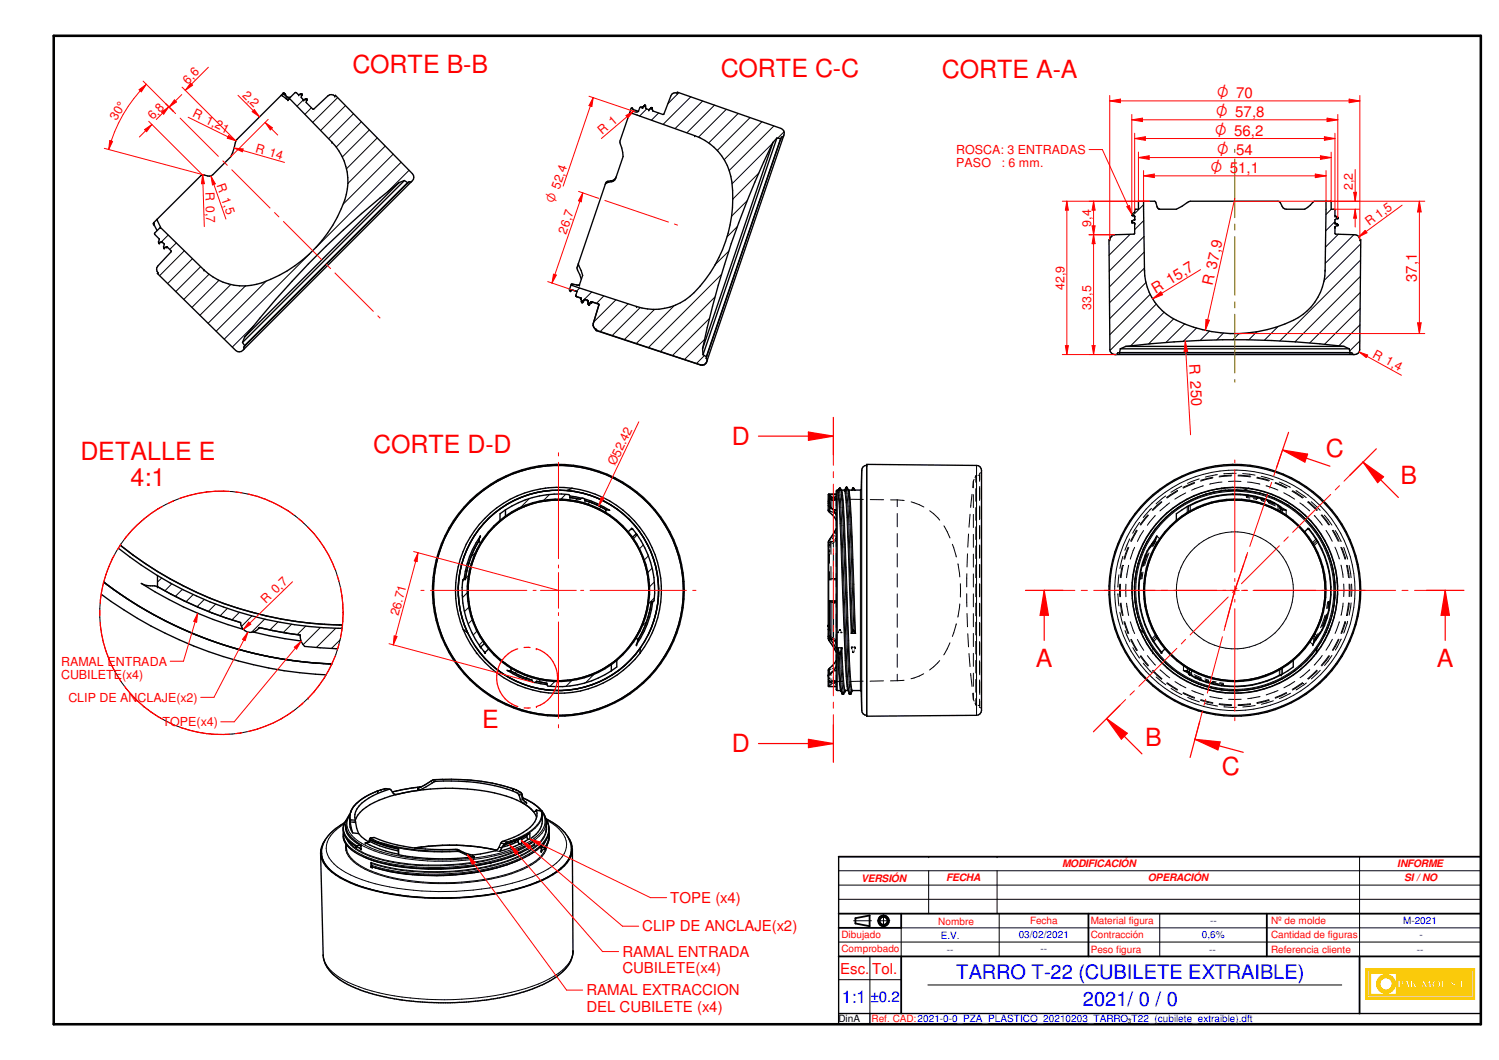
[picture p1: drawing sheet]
<svg xmlns="http://www.w3.org/2000/svg" width="420mm" height="297mm" viewBox="0 0 420 297" stroke-linecap="round" stroke-linejoin="round" font-family="sans-serif">
<defs><g id="words">
<g font-size="7" fill="#f00">
<text x="98.8" y="20.4">CORTE B-B</text>
<text x="202" y="21.5">CORTE C-C</text>
<text x="264" y="21.9">CORTE A-A</text>
<text x="205.1" y="124.7">D</text>
<text x="22.6" y="128.8">DETALLE E</text>
<text x="104.6" y="126.8">CORTE D-D</text>
<text x="371.6" y="128.2">C</text>
<text x="36.6" y="136.3">4:1</text>
<text x="392.5" y="135.6">B</text>
<text x="290.4" y="186.9">A</text>
<text x="402.7" y="186.9">A</text>
<text x="135.2" y="204">E</text>
<text x="321" y="209">B</text>
<text x="205.1" y="210.9">D</text>
<text x="342.5" y="217.2">C</text>
</g>
<g font-size="5.6" fill="#00f">
<text x="268" y="274.4">TARRO T-22 (CUBILETE EXTRAIBLE)</text>
<text x="303.5" y="282">2021/ 0 / 0</text>
</g>
<text font-size="4.9" fill="#00f" x="236" y="281">1:1</text>
<g font-size="4.6" fill="#f00">
<text x="341" y="27.5">O 70</text>
<text x="340.8" y="32.9">O 57,8</text>
<text x="340.5" y="38.1">O 56,2</text>
<text x="341" y="43.4">O 54</text>
<text x="339.3" y="48.5">O 51,1</text>
</g>
<g font-size="4.2" fill="#f00">
<text x="323.8" y="82.4" transform="rotate(-31 323.8 82.4)">R 15,7</text>
<text x="339.8" y="80.2" transform="rotate(-77 339.8 80.2)">R 37,9</text>
<text x="397.1" y="79" transform="rotate(-90 397.1 79)">37,1</text>
<text x="333.3" y="102" transform="rotate(87 333.3 102)">R 250</text>
<text x="187.9" y="253.1">TOPE (x4)</text>
<text x="180" y="261">CLIP DE ANCLAJE(x2)</text>
<text x="174.4" y="268.1">RAMAL ENTRADA</text>
<text x="174.4" y="272.6">CUBILETE(x4)</text>
<text x="235.5" y="272.9">Esc.</text>
<text x="244.5" y="272.9">Tol.</text>
<text x="164.4" y="278.9">RAMAL EXTRACCION</text>
<text x="164.4" y="283.5">DEL CUBILETE (x4)</text>
</g>
<text font-size="4.2" fill="#00f" x="244" y="280.8">±0.2</text>
<text font-size="3.9" fill="#f00" x="155.4" y="57.2" transform="rotate(-71 155.4 57.2)">O 52,4</text>
<g font-size="3.5" fill="#f00">
<text x="52.7" y="23.7" transform="rotate(-45 52.7 23.7)">6,6</text>
<text x="67.8" y="26.9" transform="rotate(45 67.8 26.9)">2,2</text>
<text x="32.7" y="34" transform="rotate(-60 32.7 34)">30°</text>
<text x="42.8" y="33.7" transform="rotate(-45 42.8 33.7)">6,8</text>
<text x="53.8" y="32.6" transform="rotate(26 53.8 32.6)">R 1,21</text>
<text x="168.8" y="37.8" transform="rotate(-40 168.8 37.8)">R 1</text>
<text x="71.4" y="42.5" transform="rotate(16 71.4 42.5)">R 14</text>
<text x="268" y="43.2">ROSCA: 3 ENTRADAS</text>
<text x="268" y="46.9">PASO</text>
<text x="280.7" y="46.9">: 6 mm.</text>
<text x="57.6" y="53.7" transform="rotate(88 57.6 53.7)">R 0,7</text>
<text x="60.7" y="51.9" transform="rotate(71 60.7 51.9)">R 1,5</text>
<text x="379.2" y="53.3" transform="rotate(-90 379.2 53.3)">2,2</text>
<text x="158.7" y="65.7" transform="rotate(-71 158.7 65.7)">26,7</text>
<text x="305.9" y="63.5" transform="rotate(-90 305.9 63.5)">9,4</text>
<text x="383.8" y="63.5" transform="rotate(-36 383.8 63.5)">R 1,5</text>
<text x="298.4" y="81.3" transform="rotate(-90 298.4 81.3)">42,9</text>
<text x="305.9" y="86.9" transform="rotate(-90 305.9 86.9)">33,5</text>
<text x="384.5" y="99.9" transform="rotate(29 384.5 99.9)">R 1,4</text>
<text x="172.4" y="130.7" transform="rotate(-64 172.4 130.7)">Ø52.42</text>
<text x="74.5" y="169.4" transform="rotate(-44 74.5 169.4)">R 0,7</text>
<text x="111.7" y="172.7" transform="rotate(-75 111.7 172.7)">26.71</text>
<text x="17.1" y="186.5">RAMAL ENTRADA</text>
<text x="17.1" y="190.3">CUBILETE(x4)</text>
<text x="19.2" y="196.6">CLIP DE ANCLAJE(x2)</text>
<text x="45.5" y="203.5">TOPE(x4)</text>
</g>
<g font-size="2.9" fill="#f00">
<text x="297.7" y="243">MODIFICACIÓN</text>
<text x="391.7" y="243.1">INFORME</text>
<text x="241.4" y="247.1">VERSIÓN</text>
<text x="265.2" y="247">FECHA</text>
<text x="321.8" y="247">OPERACIÓN</text>
<text x="393.6" y="247">SI / NO</text>
</g>
<g font-size="2.8" fill="#f00">
<text x="235.9" y="262.9">Dibujado</text>
<text x="263" y="259.1">Nombre</text>
<text x="288.7" y="258.8">Fecha</text>
<text x="305.7" y="258.9">Material figura</text>
<text x="305.7" y="262.8">Contracción</text>
<text x="356.3" y="259">Nº de molde</text>
<text x="356.3" y="262.9">Cantidad de figuras</text>
<text x="235.9" y="266.9">Comprobado</text>
<text x="305.7" y="267">Peso figura</text>
<text x="356.3" y="267">Referencia cliente</text>
<text x="244.3" y="286.4">Ref. CAD:2021-0-0_PZA_PLASTICO_20210203_TARRO-T22_(cubilete_extraible).dft</text>
</g>
<g font-size="2.8" fill="#00f">
<text x="263.7" y="263">E.V.</text>
<text x="285.5" y="262.9">03/02/2021</text>
<text x="336.9" y="263">0,6%</text>
<text x="339.2" y="259">--</text>
<text x="393.3" y="259">M-2021</text>
<text x="397.8" y="262.9">-</text>
<text x="265.4" y="267">--</text>
<text x="291.7" y="266.9">--</text>
<text x="339" y="267">--</text>
<text x="397.2" y="267.1">--</text>
</g>
<text font-size="2.8" x="235" y="286.5">DinA</text>
<text font-size="1.7" x="316.1" y="286.8">3</text>
</g></defs>
<path d="M15.1 10h400v277h-400z" fill="none" stroke="#000" stroke-width=".72"/>
<g fill="none" stroke="#000" stroke-width=".51">
<path d="M235.1 256h180M239.8 257.3v1.5M243.7 256.5v3M355.1 256v12M235.1 268h180M235.1 260h17.5M381.1 268v16"/>
<circle cx="247.7" cy="258" r="1.51"/>
<circle cx="247.7" cy="258.1" r="1.12"/>
</g>
<path d="M235.1 240.1v46.9h180v-46.9M235.1 284h180M243.8 284v3" fill="none" stroke="#000" stroke-width=".38"/>
<g fill="none" stroke="#000" stroke-width=".28">
<path d="M235.1 252h180M239.3 258h5M245.9 258h3.5M247.6 256.3v3.5M260.3 244v12M279.5 244v12M280.1 256v12M325.1 256v12M381.1 240.1v27.9M235.1 274.5h17.5M235.1 264h180M252.6 260v8"/>
<path d="M260.1 276h116"/>
</g>
<g fill="#faca0a">
<path d="M382.8 271.4v8.6h30.5v-8.6zM383.2 271.9h29.7v7.7h-29.7z" fill-rule="evenodd"/>
<path d="M383.7 272.3v6.8h28.7v-6.8zM408.2 276.5a.3 .3 0 0 1 .6 0 .3 .3 0 0 1-.6 0zM409.3 274.7h.6v1.9h.8v.2h-1.4zM411 276.4l.3-.1 .1 .4-.4 .1zM384.2 272.8h7.2v5.8h-7.2zM391.9 274.7h.9a.67 .67 0 0 1 .7 .9 .67 .67 0 0 1-1 .4v.8h-.6zM394.1 274.7h.5l.6 2.1h-.6l-.1-.4h-.6l-.2 .4h-.2zM395.3 274.7h.6v1l.8-1h.2l-.5 .7 .8 1.4h-.7l-.4-.9-.2 .9h-.6zM397.3 275.6h.7v.2h-.7zM398.8 274.7h.3l.7 1.4 .8-1.4h.3l.3 2.1h-.7v-1.3l-.7 1.3h-.2l-.7-1.2v1.2h-.5zM401.6 275.2a1.22 1.22 0 0 1 1.8-.3 1.22 1.22 0 0 1 0 1.8 1.22 1.22 0 0 1-1.8-.3l-.2-.4zM404.1 274.7h.6v1.9h.8v.2h-1.4zM406.7 275a.74 .74 0 0 1 .8-.3 .74 .74 0 0 1 .5 .6l-.2 .1a.37 .37 0 0 0-.3-.5 .37 .37 0 0 0-.4 .4l.3 .1a.73 .73 0 0 1 .7 .8 .73 .73 0 0 1-.8 .7 .73 .73 0 0 1-.7-.8h.3a.37 .37 0 0 0 .2 .5 .37 .37 0 0 0 .5-.3l-.2-.2a.75 .75 0 0 1-.7-1.1z" fill-rule="evenodd"/>
</g>
<g fill="none" stroke="#faca0a" stroke-width=".28">
<path d="M391.9 274.7h.9a.6 .6 0 0 1 .7 .5 .6 .6 0 0 1-.6 .7l-.4 .1v.8h-.6zM392.7 276h.1M394.1 274.7h.5l.6 2.1h-.6l-.1-.4h-.6l-.2 .4h-.2zM395.3 274.7h.6v1l.8-1h.2l-.5 .7 .8 1.4h-.7l-.4-.9-.2 .9h-.6zM398.8 274.7h.3l.7 1.4 .8-1.4h.3l.3 2.1h-.7v-1.3l-.7 1.3h-.2l-.7-1.2v1.2h-.5zM406.9 276.3h.1M406.9 276.2v-.1h-.3a.73 .73 0 0 0 .5 .7 .73 .73 0 0 0 .8-.2M406.9 276.3l.1 .3h.3M407.3 276.6h.1M407.4 274.7h.1M407.4 275.4l-.3-.1a.37 .37 0 0 1 .4-.4 .37 .37 0 0 1 .3 .5l.2-.1v-.2a.73 .73 0 0 0-.8-.4 .73 .73 0 0 0-.6 .6l.2 .5 .9 .6M407.4 275.5h.1"/>
<path d="M407.4 275.5a.72 .72 0 0 1 .6 .4 .72 .72 0 0 1-.1 .7M407.7 276.4h.1M407.7 276.4l-.4 .2M407.9 276.6h.1"/>
<circle cx="402.7" cy="275.8" r="1.17"/>
</g>
<path d="M386.4 274.1a2.68 2.68 0 0 1 2.9-.9 2.68 2.68 0 0 1 1.8 2.4h-.9a1.72 1.72 0 0 0-2.6-1.4 1.72 1.72 0 0 0 0 3 1.72 1.72 0 0 0 2.6-1.4h.9a2.66 2.66 0 0 1-3.5 2.4 2.66 2.66 0 0 1-1.2-4.1z" fill-rule="evenodd" fill="#faca0a"/>
<path d="M386.6 273.9a2.68 2.68 0 0 1 2.8-.7 2.68 2.68 0 0 1 1.7 2.4h-.9a1.74 1.74 0 0 0-2.6-1.4 1.74 1.74 0 0 0 0 3 1.74 1.74 0 0 0 2.6-1.4h.9a2.66 2.66 0 0 1-3.7 2.3 2.66 2.66 0 0 1-.8-4.2z" fill="none" stroke="#faca0a" stroke-width=".28"/>
<path d="M392.5 275a.41 .41 0 0 1 .4 .4 .41 .41 0 0 1-.4 .4z" fill-rule="evenodd" fill="#faca0a"/>
<path d="M392.5 275a.41 .41 0 0 1 .4 .4 .41 .41 0 0 1-.4 .4z" fill="none" stroke="#faca0a" stroke-width=".28"/>
<path d="M394.2 275.3l.2 .8h-.5z" fill="#faca0a"/>
<path d="M394.2 275.3l.2 .8h-.5z" fill="none" stroke="#faca0a" stroke-width=".28"/>
<path d="M402.2 275.2a.76 .76 0 0 1 1 .1 .76 .76 0 0 1-.2 1.1 .61 .61 0 0 1-.7 .2 .61 .61 0 0 1-.3-.8z" fill-rule="evenodd" fill="#faca0a"/>
<path d="M382.8 271.4h30.5v8.6h-30.5zM383.2 271.9h29.7v7.7h-29.7zM383.7 272.3h28.7v6.8h-28.7zM384.2 272.8h7.2v5.8h-7.2zM397.3 275.6h.7v.2h-.7zM402.3 275a.79 .79 0 0 1 .9 .8 .79 .79 0 0 1-.9 .8 1.04 1.04 0 0 1 0-1.6zM404.1 274.7h.6v1.9h.8v.2h-1.4zM408.3 276.4a.27 .27 0 0 1 .4 0 .27 .27 0 0 1-.2 .4zM409.3 274.7h.6v1.9h.8v.2h-1.4zM411 276.4l.3-.1 .1 .4-.4 .1z" fill="none" stroke="#faca0a" stroke-width=".28"/>
<path d="M235.1 240.1h180M239.8 258.8l3.9 .7M243.7 256.5l-3.9 .8M252.6 256v4M305.1 256v12M252.6 268v16" fill="none" stroke="#000" stroke-width=".51"/>
<g fill="none" stroke="#000" stroke-width=".28">
<path d="M326.7 139l-2.6 2.2M330 137.5l-3 1.9M330 137.7l-2.9 1.9M331.2 136.2l-3 1.8M332.3 138.1l-3 1.8M334.8 135.4l-3.2 1.4M334.8 135.2l-3.2 1.4M336.1 134.2l-3.2 1.3M337.3 136.1l-3.3 1.3M339.9 133.9l-3.4 .9M340 133.7l-3.5 .9M341.2 133l-3.3 .7"/>
<path d="M342.5 136.8h.1M342.5 135.1l-3.5 .6M342.7 136.9l.3 .1M343.3 137.2l.4 .1M343.8 137.4l.1 .1M344.3 134.9h3.5M345.2 133.3l-3.5 .3M345.3 133.1l-3.6 .3M346.5 132.6l-3.5 .2M347 133.3l3.5 .3M347.1 133.1l3.5 .3M348.3 132.7l3.5 .4"/>
<path d="M349.1 138.6l.1 .1M349.2 138.9l1.2 .4M349.3 139l.6 .1M349.4 139.3l.9 .3M349.7 135.1l3.4 .6M350 136.8l.3 .1M350.5 139.1l1 .3M350.7 136.9l.4 .1M351.3 139.7l.9 .2M351.5 139.5l1 .2M352.2 139.5l.5 .1M352.2 133.9l3.4 .9"/>
<path d="M352.4 133.7l3.4 .9M352.5 139.7h-.1M352.6 139.7h-.1M352.8 139.6l.4 .1M353.5 133.5l3.4 1M354.9 136.1l3.3 1.2M357.4 135.4l3.1 1.4M357.5 135.2l3.2 1.5M358.6 135.1l3.1 1.5M359.8 138.1l3.1 1.8M362.2 137.7l2.9 1.9M362.3 137.5l3 1.9"/>
<path d="M363.3 137.5l2.8 1.9M314.6 158.4l-.6 3.5M314.7 155.9l-.8 3.4M314.8 158.5l-.6 3.4M316.2 153.3l-1.2 3.3M316.3 158.4l-.5 3.5M316.4 153.4l-1.2 3.3M316.6 151l-1.3 3.2M318 153.4l-1.2 3.3M318.6 148.5l-1.7 3.1M318.8 148.7l-1.7 3M319.3 146.5l-1.8 2.9"/>
<path d="M320.5 148.7l-1.7 3M321.4 155.5l-1.1 3.2M321.7 155.2l-1.2 3.4M321.7 144.3l-2.1 2.7M321.9 144.4l-2.2 2.8M322.1 154.9l-1.3 3.6M322.7 142.5l-2.2 2.5M322.8 152.4l.1 .1M322.9 152.4l-.8 1.5M322.9 152.5a22.8 22.8 0 0 0-3.5 16.1 27.5 27.5 0 0 0 3.5 10.3M322.9 152.5l.7 .7M323.1 152.1h.2"/>
<path d="M323.2 152h.2M323.3 152.1l-.4 .4M323.3 152.1l.6 .6M323.3 151.9l-.9 1.6M323.4 152l-.1 .1M323.4 152l.6 .6M323.7 151.7l-.3 .3M323.8 151.6l-.9 1.6M323.8 151.6l.5 .5M323.8 144.5l-2.2 2.7M324.3 150.2l.7 .8M325.5 140.5l-2.6 2.4"/>
<path d="M325.7 140.7l-2.6 2.3M327.8 140.9l-2.7 2.3M332.8 141.9v1.7M333.1 141.8v1.6M333.6 141.6v1.5M353.5 140.2l1 .4M354.3 140.1l-1-.3 1.1 .5M355.3 140.4l1.9 .8M355.4 140.6l1.8 .8M355.5 140.9l2 .9M355.9 140.5l2.3 1.2M358.1 141.6l.9 .5"/>
<path d="M358.2 141.8l.8 .4M358.2 141.7l.6 .3M358.2 141.7v1.2M358.3 141.6l-.1 .1M358.5 142.3l.9 .5M358.8 141.9v.1M358.8 142l.2 .2M358.8 142v1.2M358.8 141.9l.1 1.4M359.4 142.8v.8M360.5 143v1.3M364.4 140.9l2.7 2.3"/>
<path d="M366.5 140.7l2.6 2.3M366.6 148.1l2.2 3M366.7 140.5l2.6 2.5M367.5 140.6l2.5 2.4M368.4 144.4l2.2 2.8M368.8 151.1l.3 .5M368.8 151.1l-.9 1M368.8 151.1h.2M369.1 151.6l.2 .3M369.1 151.6l-.9 .8M369.2 151.5l-.1 .1M369.3 151.9a26.1 26.1 0 0 1 .6 25.5l-.6 1"/>
<path d="M369.3 151.9l-.9 1M369.4 151.8l-.1 .1M370.3 144.4l2.1 2.7M370.5 144.3l2.1 2.8M371.2 144.4l2.1 2.8M371.7 148.6l1.7 3.1M373.5 148.6l1.6 3.1M373.7 148.6l1.7 3.1M374.2 153.3l1.2 3.3M374.3 148.7l1.6 3M375.8 153.4l1.2 3.3M375.9 158.4l.6 3.4"/>
<path d="M376 153.4l1.2 3.3M376.6 153.4l1.1 3.3M377.4 158.4l.6 3.4M377.6 158.5l.6 3.4M378.2 158.5l.5 3.4M313.3 166.4l.3 3.4M313.6 161.1l-.3 3.4M313.8 163.7l.1 3.5M313.9 171.6l.8 3.4M314 169l.6 3.5M314.1 163.7v3.5M314.2 169l.6 3.5"/>
<path d="M315 174.2l1.2 3.4M315.2 174.2l1.2 3.3M315.3 176.7l1.4 3.2M315.6 163.7v3.5M315.8 169l.5 3.5M316.8 174.2l1.2 3.3M316.9 179.2l1.7 3.1M317.1 179.2l1.7 3M318.8 179.2l1.8 3M319 175.4l.1 .3M319.3 176.1l.1 .3M319.4 162.4l-.1 .1"/>
<path d="M319.6 176.5a28.8 28.8 0 0 1 28.9-39.7 28.8 28.8 0 0 1 22 43.9 28.8 28.8 0 0 1-49.2-.7l-1.7-3.4M319.9 160.5l-.3 1.7M320.1 160.4l-.5 1.9M320.4 160.3l-.4 1.9M320.5 177.2a28.2 28.2 0 0 1 25.3-40 28.2 28.2 0 0 1 26.2 39.5 28.2 28.2 0 0 1-46.7 7.7 29.5 29.5 0 0 1-4.8-7.2M322.9 178.9l.5 .8M322.9 178.9l-.1 .1M323.4 179.7l2.2 3.1M323.4 179.7h-.2M323.8 178l-.9 .9M324.1 178.4l-1.1 1M324.3 178.8l-.9 .9"/>
<path d="M367.2 179.9l.8 .7M368.2 178.3l.8 .6M368.3 178.1l.6 .6M368.6 177.6l.7 .8M368.9 178.7l-.4 .4M368.9 178.7l.2 .1M369.3 178.4l-.4 .3M369.3 178.4h.1M369.3 177.6l-.9 1.6-.5-.4M369.8 177.4l-.9 1.5M370.1 177l-.8 1.5M371.4 172.4l-1.2 3.5"/>
<path d="M371.5 177.4v.1M371.7 172.3l-1.2 3.4M371.9 172.1l-1.1 3.2M372 177.1l-.3 .2M372.2 168.7l-.4 1.8M372.3 170.3l.3-1.7-.5 1.9M372.6 176.7l-.3 .2M372.9 168.4h-.1M373.5 179.2l-1.8 3M375.1 179.1l-1.6 3.1M375.3 179.2l-1.7 3.1M375.4 174.2l-1.2 3.3"/>
<path d="M375.9 179.1l-1.6 3.1M376.5 169l-.6 3.4M376.6 163.7v3.5M377 174.2l-1.1 3.3M377.2 174.2l-1.2 3.3M377.7 174.1l-1.1 3.3M378 169l-.6 3.4M378.2 163.7v3.5M378.2 169l-.6 3.5M378.4 163.7v3.5M378.7 169l-.5 3.4M378.8 163.7v3.4"/>
<path d="M317.5 181.5l1.9 2.9M319.6 183.9l2.2 2.7M319.8 183.7l2.1 2.8M320.5 185.8l2.3 2.7M321.6 183.7l2.3 2.7M323 188l2.6 2.4M323 181.4h.1M323 181.6v.3M323.1 182.4v.3M323.2 187.8l2.5 2.4M324.1 189.7l2.7 2.2M325.2 187.7l2.7 2.2"/>
<path d="M327 191.5l3 1.9M327.1 191.3l3 1.9M328.2 192.9l3 1.7M329.3 191l3.1 1.7M331.6 194.3l3.2 1.4M331.7 194.1l3.1 1.4M331.7 186.6v1.2M332.8 187.3l.1 .8 .8 .5M332.9 195.4l3.3 1.3M333.2 188.6l.8 .4M333.2 188.7l.2 .1M333.3 188.8l.8 .4"/>
<path d="M333.4 187.6v1.3M333.4 188.8l.6 .4M333.4 187.6v1.2M333.4 188.8v.2M334 188v1.2M334 189.2l-.1 .1M334 193.5l3.3 1.2M334.7 189.1l2 .8M335 189.5l1.8 .8M335.1 189.7l1.8 .8M336.5 196.3l3.4 .8M336.6 196l3.4 .9"/>
<path d="M337.7 190.2l1 .5M337.9 190.6l.8 .3M337.9 197.1l3.4 .8M337.9 190.8l1 .3-.2-.2M338.7 190.8v.1M339 191.2l.4 .1M339.1 195.2l3.5 .6M339.8 191.2l-.2 .1h.5M339.8 191.2l.9 .1M339.8 191.1v.1M339.9 191l1 .1M340.7 191.5l1 .2"/>
<path d="M341.7 197.4l3.5 .3M341.7 197.2l3.5 .3M341.8 191.6l1.1 .2M341.9 191.3l.9 .3M342.3 191.8l.6 .1M342.9 191.7v.1M342.9 191.8l.1 .1M343.1 198.1l3.4 .1M343.1 192.2v.1M344.4 196h3.5M350.5 197.2l-3.5 .3M350.6 197.4l-3.6 .3"/>
<path d="M351.8 197.7l-3.5 .4M353.2 195.2l-3.5 .6M355.7 196l-3.4 .9M355.8 196.3l-3.5 .8M356.9 196.4l-3.3 1M358.2 193.5l-3.3 1.2M358.6 187.7v1.5a26 26 0 0 1-24.6 0M359.1 187.5v1.6M359.4 187.2v1.7M360.6 194.1l-3.2 1.4M360.7 194.2l-3.2 1.5M361.7 194.3l-3.1 1.4"/>
<path d="M362.9 191l-3 1.7M365.1 191.3l-2.9 1.9M365.2 191.5l-2.9 1.9M366.2 191.4l-2.9 1.9M367.1 187.7l-2.7 2.2M368.5 183.7l-.2 .2M369 183l-.2 .3M369.1 187.8l-2.5 2.4M369.3 188l-2.6 2.3M370.1 187.8l-2.5 2.4M370.6 183.7l-2.2 2.7M372.5 183.7l-2.2 2.8"/>
<path d="M372.6 183.8l-2.1 2.8M373.3 183.7l-2 2.8M235.1 248h180M235.1 244h180M235.1 240h180M260.3 240.1h.1M279.5 240.1h.1M243.8 268v16M252.6 260h162.5"/>
<circle cx="346.1" cy="165.4" r="27.8"/>
<circle cx="346.1" cy="165.4" r="33.7"/>
<circle cx="346.1" cy="165.4" r="16.4"/>
</g>
<g fill="none" stroke="#000" stroke-width=".38">
<path d="M350 136.8l-1.4 .7M350 136.8a28.9 28.9 0 0 1 19 46.2M350 136.8a28.9 28.9 0 0 0-30.6 39.6 28.9 28.9 0 0 0 49.6 6.6M321 155.6a26.9 26.9 0 0 0 4.4 27.1M321 155.6h.1M321.6 154.4l-.6 1.2M321.6 154.4h.1M323.4 151.8l-1.8 2.6M323.8 151.6l-.3 .2M324.2 150.3l-1.3 2.1M324.2 150.2l-.4 1.4M329.7 145.8a25.6 25.6 0 0 0-3.2 36.1"/>
<path d="M329.7 145.8a25.5 25.5 0 0 1 36 3.2M333.1 141.8l-3.4 2.2v1.8M356 140.3l-.1 .2a27.4 27.4 0 0 0-22.8 1.3M356 140.3a26.9 26.9 0 0 0-22.9 1.5M356 140.3l1.2 .6M357.2 140.9l1.6 1M357.2 140.9l-.1 .1M358.8 141.9l1.7 1.1-1.1-.2M359 142.2l.4 .6M365.7 149a25.6 25.6 0 0 1-3.2 36.1M366.6 148.1l-.9 .9M366.8 148.1a26.8 26.8 0 0 1 4.5 27.2"/>
<path d="M319.4 176.4l1.3 .9M369.3 178.5l-1.3 2.1 .2-.4a.91 .91 0 0 1 .6-1.2M370.5 176.4l.2 .1M370.7 176.5l-1.8 2.4M371.1 175.3h.2M371.3 175.3l-.6 1.2M372.7 176.5v.1M326.5 181.9a25.3 25.3 0 0 0 6.9 5.7M326.5 181.9l-.9 .9M333.2 188.6l-.4-.6-1.1-.2 1.6 1M333.2 188.6l.2 .3M333.4 189l1.7 1"/>
<path d="M335.1 190l1.1 .5M335.1 189.9v.1M336.3 190.4l-.1 .1M359.1 189.1l-.5 .1M359.1 189.1a27 27 0 0 1-22.9 1.4M362.5 185.1a25.5 25.5 0 0 1-29.1 2.5M362.5 185.1v1.8l-3.4 2.2M369.1 181.5l-.1 1.5"/>
<circle cx="346.1" cy="165.4" r="28.1"/>
<circle cx="346.1" cy="165.4" r="25.3"/>
<circle cx="346.1" cy="165.4" r="35.1"/>
<circle cx="346.1" cy="165.4" r="35.3"/>
</g>
<g fill="#000">
<circle cx="342.5" cy="136.8" r=".19"/>
<circle cx="323.4" cy="151.8" r=".19"/>
<circle cx="323.5" cy="151.8" r=".19"/>
<circle cx="323.8" cy="151.6" r=".19"/>
<circle cx="324.2" cy="150.3" r=".19"/>
<circle cx="324.3" cy="150.2" r=".19"/>
<circle cx="333.1" cy="141.8" r=".19"/>
<circle cx="358.8" cy="141.9" r=".19"/>
<circle cx="359" cy="142.1" r=".19"/>
<circle cx="359" cy="142.2" r=".19"/>
<circle cx="359.4" cy="142.8" r=".19"/>
<circle cx="366.6" cy="148.1" r=".19"/>
<circle cx="366.7" cy="148.1" r=".19"/>
<circle cx="368.4" cy="179.2" r=".19"/>
<circle cx="368.8" cy="179" r=".19"/>
<circle cx="368.9" cy="179" r=".19"/>
<circle cx="368.9" cy="178.9" r=".19"/>
<circle cx="323.1" cy="182.9" r=".19"/>
<circle cx="325.4" cy="182.7" r=".19"/>
<circle cx="325.5" cy="182.8" r=".19"/>
<circle cx="325.6" cy="182.8" r=".19"/>
<circle cx="332.9" cy="188.1" r=".19"/>
<circle cx="333.2" cy="188.6" r=".19"/>
<circle cx="333.2" cy="188.7" r=".19"/>
<circle cx="333.4" cy="187.6" r=".19"/>
<circle cx="333.4" cy="188.9" r=".19"/>
<circle cx="333.4" cy="189" r=".19"/>
<circle cx="359.1" cy="189.1" r=".19"/>
<circle cx="368" cy="180.6" r=".19"/>
</g>
<path d="M292.7 165.4h8.6M303.1 165.4h1.7M306.6 165.4h17.2M325.5 165.4h1.7M329 165.4h17.2M348 165.4h1.7M351.5 165.4h17.2M370.5 165.4h1.7M374 165.4h17.2M393 165.4h1.7M396.5 165.4h8.6" fill="none" stroke="#f00" stroke-width=".28"/>
<path d="M297.9 165.4h-5.2v14.1M399.8 165.4h5.3" fill="none" stroke="#f00" stroke-width=".34"/>
<path d="M292.7 165.4l1.2 7h-2.4z" fill="#f00"/>
<path d="M292.7 165.4l1.2 7h-2.4zM405.1 165.4v14.1" fill="none" stroke="#f00" stroke-width=".34"/>
<path d="M405.1 165.4l1.2 7h-2.4z" fill="#f00"/>
<path d="M382 129.5l-3.7 3.7M287.4 165.4h5.3M405.1 165.4l1.2 7h-2.4zM405.1 165.4h5.2M313.9 197.7l-3.7 3.7 9.9 9.8" fill="none" stroke="#f00" stroke-width=".34"/>
<g fill="none" stroke="#000" stroke-width=".28">
<path d="M320.5 57.4l-2.9 2.9M373.2 58.6l-1.5 1.5M312 65.9l-.9 .9M316.8 65.7l-6 5.8M320.6 61.8l-2.6 2.5M320.7 66.3l-9.8 9.7M320.7 70.7l-9.8 9.7M320.8 75.1l-9.8 9.8M321.2 79.2l-10.2 10.1M374.2 62.1l-2.6 2.6M375.1 65.6l-3.6 3.6M379.5 65.8l-8 8"/>
<path d="M381.3 72.9l-22.6 22.6M381.3 77.4l-18.3 18.4M381.4 68.4l-10.3 10.2M322.4 82.5l-11.3 11.3M324.1 85.2l-13 13M326.3 87.5l-9.4 9.4M329 89.4l-7.1 7M332.1 90.8l-5.3 5.1M335.4 91.9l-3.7 3.7M339 92.8l-2.6 2.6M342.9 93.3l-1.9 1.9M347.3 93.5l-1.7 1.7"/>
<path d="M352.3 93l-2.3 2.2M358.3 91.5l-3.9 3.8M381.2 95.5l-2.9 2.8M381.2 91l-5.9 5.9M381.2 86.5l-9.9 10M381.3 82l-14.2 14.1"/>
</g>
<g fill="none" stroke="#000" stroke-width=".38">
<path d="M320.5 56.4l.3 19.3a16 16 0 0 0 11.3 15.1 37.6 37.6 0 0 0 31.8-1.8 15.7 15.7 0 0 0 7.5-13.3l.3-19.3M317.3 60.2v-.3l.7-.4 .1-.8 1-.1v-2l.2-.2h4.3l.3 .2 .4 1.4 .7 .6h4.7l3.9-2.2h24.6l.7 .5a1.98 1.98 0 0 0 1.6 1.7h5.2l2.7-2.2h4.5l.2 .2v2l1 .1 .1 1.8M317.3 60.2l.7 .3M317.9 62.4l.1 .1M318 60.5v1l-.8 .5 .8 .5M318 60.5v.1M374.2 62.5l.8 .5-.8 .6v1.8l.2 .2 5.4 .2a1.37 1.37 0 0 1 1.4 1.4h.2l-.3 30.8a1.37 1.37 0 0 1-1.4 1.4h-67.2a1.45 1.45 0 0 1-1.4-1.4l-.3-30.8h.3a1.45 1.45 0 0 1 1.3-1.4l5.4-.2 .2-.2v-2.9M374.2 60.5l.8 .5-.8 .6v.9M374.2 60.5l.6 .2M374.2 62.5l.6 .2M312.8 99.4l.5-.3v-.3h65.6l.5 .6M314 97.7h64.2"/>
<path d="M314 97.7l-.2 1.1h64.6l-.2-1.1M315.5 97.1h61.2M315.5 97.1a249 249 0 0 1 61.2 0M315.5 97.1l-1.5 .6M376.7 97.1l1.5 .6"/>
</g>
<g fill="#000">
<circle cx="311.1" cy="67.2" r=".19"/>
<circle cx="317.2" cy="62" r=".19"/>
<circle cx="317.2" cy="62.1" r=".19"/>
<circle cx="317.2" cy="60" r=".19"/>
<circle cx="317.3" cy="62.1" r=".19"/>
<circle cx="317.3" cy="62.2" r=".19"/>
<circle cx="317.4" cy="62.2" r=".19"/>
<circle cx="317.4" cy="60.2" r=".19"/>
<circle cx="317.4" cy="60.3" r=".19"/>
<circle cx="318" cy="60.5" r=".19"/>
<circle cx="318" cy="62.4" r=".19"/>
<circle cx="318" cy="62.6" r=".19"/>
<circle cx="318" cy="61.4" r=".19"/>
<circle cx="318" cy="60.6" r=".19"/>
<circle cx="320.8" cy="75.7" r=".19"/>
<circle cx="371.4" cy="75.7" r=".19"/>
<circle cx="374.2" cy="63.6" r=".19"/>
<circle cx="374.2" cy="60.6" r=".19"/>
<circle cx="374.2" cy="62.5" r=".19"/>
<circle cx="374.3" cy="62.5" r=".19"/>
<circle cx="374.8" cy="60.7" r=".19"/>
<circle cx="374.8" cy="62.7" r=".19"/>
<circle cx="374.9" cy="60.8" r=".19"/>
<circle cx="374.9" cy="62.8" r=".19"/>
<circle cx="374.9" cy="62.9" r=".19"/>
<circle cx="374.9" cy="60.9" r=".19"/>
<circle cx="375" cy="61" r=".19"/>
<circle cx="375" cy="60.9" r=".19"/>
<circle cx="375" cy="62.9" r=".19"/>
<circle cx="375" cy="63" r=".19"/>
<circle cx="381.2" cy="67.2" r=".19"/>
<circle cx="313.8" cy="98.8" r=".19"/>
<circle cx="378.4" cy="98.8" r=".19"/>
</g>
<g fill="none" stroke="#f00" stroke-width=".28">
<path d="M346.1 128.9v.9M346.1 131.6v28.7M373 138.6l-10.7 10.6M375.4 136.1l-1.1 1.2M382 129.5l-5.3 5.3M358.6 153l-10.6 10.6M361.1 150.5l-1.2 1.2M309.6 165.4h.9M312.2 165.4h28.8M332.3 179.2l-1.2 1.2M342.8 165.4h.8M344.2 167.3l-10.6 10.6"/>
<path d="M344.9 165.4h2.5M346.1 162.1v.8M346.1 164.2v2.5M346.1 167.9v.8M346.1 170.6v28.7M346.7 164.8l-1.2 1.2M348.6 165.4h.9M351.2 165.4h28.8M381.8 165.4h.8M315.5 196l-5.3 5.4M318 193.6l-1.3 1.2M329.9 181.7l-10.7 10.6"/>
<path d="M346.1 201.1v.9"/>
</g>
<path d="M310.2 201.4l5.8 4.1-1.7 1.6z" fill="#f00"/>
<path d="M382 129.5l10 9.9M310.2 201.4l5.8 4.1-1.7 1.6z" fill="none" stroke="#f00" stroke-width=".34"/>
<path d="M382 129.5l5.8 4.1-1.6 1.7z" fill="#f00"/>
<path d="M382 129.5l5.8 4.1-1.6 1.7zM385.8 125.8l-3.8 3.7M310.2 201.4l-3.7 3.7" fill="none" stroke="#f00" stroke-width=".34"/>
<g fill="none" stroke="#000" stroke-width=".28">
<path d="M85.1 27.9l-1.8 1.9M87.3 30.2l-1.8 1.8M94.6 27.3l-6.9 7M96.8 29.6l-6.9 7M99.1 31.9l-7 7M101.3 34.1l-7.1 7.1M103.5 36.4l-7.5 7.6M105.7 38.7l-8.6 8.6M108 40.9l-10.5 10.5M110.2 43.2l-14 14M112.4 45.5l-23.8 23.8M114.7 47.7l-6.1 6.1"/>
<path d="M47.1 65.9l-1.9 1.9M49.4 68.1l-1.8 1.8M51.7 70.3l-7 7M54 72.5l-7 7M56.2 74.7l-6.9 7M58.6 76.8l-7.1 7.1M61.4 78.6l-7.6 7.5M64.7 79.7l-8.7 8.6M74.6 78.8l-14 14M86.7 71.2l-23.8 23.8M68.8 80.1l-10.5 10.5M71.2 91.2l-6.1 6.1"/>
</g>
<g fill="none" stroke="#000" stroke-width=".38">
<path d="M78.8 26.8l1.8 1.1M78.8 26.8l-12.4 12.3-1.8 4.9-4.9 4.9a2.38 2.38 0 0 1-2.8 .1l-.6 .2-12.3 12.3M79.4 26.1l-.6 .7M79.8 26.2l.1 .1M79.9 26.3l.1 .1M80 26.5a1.02 1.02 0 0 0 1.4 .7M81.1 27.6l-.3 .3M81.1 27.6l11.9 12.2a15.9 15.9 0 0 1 2.7 18.7 37.7 37.7 0 0 1-23.8 21.2 15.9 15.9 0 0 1-14.7-4.1l-12.3-11.9M83.7 26.5l-.8-.6-1.8 1.7M83.7 26.5l.9-.1-.2 .9 .7 .7M84.4 26.3l-.7 .2M85 27.9h.1"/>
<path d="M85.1 27.9l.9-.1-.1 1 1.9 1.8 4.1-3.7a1.38 1.38 0 0 1 1.9 0l.2-.2 21.6 22a1.47 1.47 0 0 1-.3 2.2M85.2 27.9l-.1 .1M111.8 51.2l-43.2 43.2M111.8 51.2a250 250 0 0 0-43.2 43.2M113.4 50.6l-45.4 45.4M113.4 50.6l.8 .6-45.6 45.7-.6-.9M113.4 50.6l-1.6 .6M115.3 50.9l-47.3 47.3a1.43 1.43 0 0 1-1.9 0l-22-21.6 .2-.1a1.38 1.38 0 0 1 0-2l3.7-3.9v-.3l-1.2-1.1M115.3 50.9h-.6l-.4 .3-45.7 45.7-.3 .4v.7M43 62.7l1 1.9M44 61.5l.9 2.2M44 61.5l-.9 .9"/>
<path d="M44.9 63.7l-1.6 1.8 1.4 1.5-.3 .8 .3 .2 .7-.3M45.4 67.7l.6 .7-.1 .9 .9-.1M45.4 67.7l-.6 .2M46.8 69.2l-.6 .2M68.6 94.4l-.6 1.6"/>
</g>
<g fill="#000">
<circle cx="79.4" cy="26.1" r=".19"/>
<circle cx="79.5" cy="26.1" r=".19"/>
<circle cx="79.6" cy="26.1" r=".19"/>
<circle cx="79.7" cy="26.1" r=".19"/>
<circle cx="79.7" cy="26.2" r=".19"/>
<circle cx="79.8" cy="26.2" r=".19"/>
<circle cx="80" cy="26.5" r=".19"/>
<circle cx="80" cy="26.4" r=".19"/>
<circle cx="80.4" cy="27.1" r=".19"/>
<circle cx="80.7" cy="27.9" r=".19"/>
<circle cx="80.8" cy="27.9" r=".19"/>
<circle cx="81.1" cy="27.6" r=".19"/>
<circle cx="83.7" cy="26.5" r=".19"/>
<circle cx="84.4" cy="26.3" r=".19"/>
<circle cx="84.5" cy="26.3" r=".19"/>
<circle cx="84.6" cy="26.3" r=".19"/>
<circle cx="84.6" cy="26.4" r=".19"/>
<circle cx="85" cy="27.9" r=".19"/>
<circle cx="85.1" cy="27.9" r=".19"/>
<circle cx="85.8" cy="27.7" r=".19"/>
<circle cx="85.9" cy="27.7" r=".19"/>
<circle cx="86" cy="27.8" r=".19"/>
<circle cx="93" cy="39.8" r=".19"/>
<circle cx="93.8" cy="26.9" r=".19"/>
<circle cx="114.3" cy="51.2" r=".19"/>
<circle cx="43" cy="62.6" r=".19"/>
<circle cx="43" cy="62.5" r=".19"/>
<circle cx="43" cy="62.7" r=".19"/>
<circle cx="43" cy="62.4" r=".19"/>
<circle cx="43.1" cy="62.4" r=".19"/>
<circle cx="43.2" cy="62.9" r=".19"/>
<circle cx="44.3" cy="76.5" r=".19"/>
<circle cx="44.5" cy="67.9" r=".19"/>
<circle cx="44.6" cy="68" r=".19"/>
<circle cx="44.7" cy="68" r=".19"/>
<circle cx="44.9" cy="63.7" r=".19"/>
<circle cx="45.5" cy="67.8" r=".19"/>
<circle cx="45.9" cy="69.3" r=".19"/>
<circle cx="46" cy="69.4" r=".19"/>
<circle cx="46.1" cy="69.4" r=".19"/>
<circle cx="46.8" cy="69.2" r=".19"/>
<circle cx="57.2" cy="75.6" r=".19"/>
<circle cx="68.6" cy="96.9" r=".19"/>
</g>
<path d="M346.1 41.8v.9M346.1 44.5v16.5M346.1 62.8v1.7M346.1 66.3v16.5M346.1 84.5v1.8M346.1 88.1v16.4M346.1 106.3v.8" fill="none" stroke="#808000" stroke-width=".28"/>
<path d="M48.6 31.2l.6 .6M50.5 33.1l10.7 10.7M311.1 26.8v40.4M311.1 28.3l3-.5v1zM381.2 26.8v40.4M62.5 45.1l1.2 1.2M65 47.6l10.7 10.7M77 59.6l1.2 1.2M79.4 62.1l10.8 10.7M91.4 74l1.3 1.3M93.9 76.5l10.7 10.7M105.9 88.5l.6 .6" fill="none" stroke="#f00" stroke-width=".28"/>
<path d="M311.1 28.3l3-.5v1z" fill="#f00"/>
<path d="M378.2 27.8l3 .5-3 .5z" fill="none" stroke="#f00" stroke-width=".28"/>
<path d="M378.2 27.8l3 .5-3 .5z" fill="#f00"/>
<path d="M311.1 28.3h70.1M317.2 32.1v27.7M317.2 33.6l3-.5v1zM375 32.1v28.9" fill="none" stroke="#f00" stroke-width=".28"/>
<path d="M317.2 33.6l3-.5v1z" fill="#f00"/>
<path d="M372 33.1l3 .5-3 .5z" fill="none" stroke="#f00" stroke-width=".28"/>
<path d="M372 33.1l3 .5-3 .5z" fill="#f00"/>
<path d="M317.2 33.6h57.8M318 37.3v21.6M318 38.8l3-.5v1zM374.2 37.3v21.6" fill="none" stroke="#f00" stroke-width=".28"/>
<path d="M318 38.8l3-.5v1z" fill="#f00"/>
<path d="M371.2 38.3l3 .5-3 .5z" fill="none" stroke="#f00" stroke-width=".28"/>
<path d="M371.2 38.3l3 .5-3 .5z" fill="#f00"/>
<path d="M318 38.8h56.2M319.1 42.6v14M319.1 44.2l3-.6v1.1zM373.1 42.6v14" fill="none" stroke="#f00" stroke-width=".28"/>
<path d="M319.1 44.2l3-.6v1.1z" fill="#f00"/>
<path d="M370.1 43.6l3 .6-3 .5z" fill="none" stroke="#f00" stroke-width=".28"/>
<path d="M370.1 43.6l3 .6-3 .5z" fill="#f00"/>
<path d="M319.1 44.2h54M320.5 47.8v8.6M320.5 49.3l3-.5v1zM371.7 47.8v8.6" fill="none" stroke="#f00" stroke-width=".28"/>
<path d="M320.5 49.3l3-.5v1z" fill="#f00"/>
<path d="M368.7 48.8l3 .5-3 .5z" fill="none" stroke="#f00" stroke-width=".28"/>
<path d="M368.7 48.8l3 .5-3 .5z" fill="#f00"/>
<path d="M320.5 49.3h51.2M345.9 56.4h53.5M397.8 56.4l.5 3h-1zM346.1 93.5h53.3" fill="none" stroke="#f00" stroke-width=".28"/>
<path d="M397.8 56.4l.5 3h-1z" fill="#f00"/>
<path d="M397.3 90.5h1l-.5 3z" fill="none" stroke="#f00" stroke-width=".28"/>
<path d="M397.3 90.5h1l-.5 3z" fill="#f00"/>
<path d="M397.8 56.4v37.1M336.5 75.6l-13.4 8.1M323.1 83.7l2.3-2 .5 .9z" fill="none" stroke="#f00" stroke-width=".28"/>
<path d="M323.1 83.7l2.3-2 .5 .9z" fill="#f00"/>
<path d="M346.1 55.5l-8.2 37.1M338 89.5l1 .2-1.1 2.9z" fill="none" stroke="#f00" stroke-width=".28"/>
<path d="M338 89.5l1 .2-1.1 2.9z" fill="#f00"/>
<path d="M393 57.5l-12.1 8.9M382.6 64.6l.5 .6-2.2 1.2z" fill="none" stroke="#f00" stroke-width=".28"/>
<path d="M382.6 64.6l.5 .6-2.2 1.2z" fill="#f00"/>
<path d="M380.9 98.6l11.9 6.6M380.9 98.6l2.5 .9-.5 .7z" fill="none" stroke="#f00" stroke-width=".28"/>
<path d="M380.9 98.6l2.5 .9-.5 .7z" fill="#f00"/>
<path d="M372.3 56.4h8.8M373.9 58.6h7.2M379.4 53.9h.8l-.4 2.5z" fill="none" stroke="#f00" stroke-width=".28"/>
<path d="M379.4 53.9h.8l-.4 2.5z" fill="#f00"/>
<path d="M379.8 58.6l.4 2.5h-.8z" fill="none" stroke="#f00" stroke-width=".28"/>
<path d="M379.8 58.6l.4 2.5h-.8z" fill="#f00"/>
<path d="M65.6 41.5l14.1 4M65.6 41.5l2.5 .2-.2 .8zM379.8 47.5v8.9M379.8 58.6v5" fill="none" stroke="#f00" stroke-width=".28"/>
<path d="M65.6 41.5l2.5 .2-.2 .8z" fill="#f00"/>
<path d="M59.1 49.3l4.2 12.1M59.1 49.3l1.3 2.2-.8 .3z" fill="none" stroke="#f00" stroke-width=".28"/>
<path d="M59.1 49.3l1.3 2.2-.8 .3z" fill="#f00"/>
<path d="M56.8 49l.5 14.5M56.8 49l.5 2.5h-.8z" fill="none" stroke="#f00" stroke-width=".28"/>
<path d="M56.8 49l.5 2.5h-.8z" fill="#f00"/>
<path d="M52.7 32.9l13.5 6.6M64.1 38l2.1 1.5-2.5-.8z" fill="none" stroke="#f00" stroke-width=".28"/>
<path d="M64.1 38l2.1 1.5-2.5-.8z" fill="#f00"/>
<path d="M332.2 95.6l1.5 26.2M332.2 95.6l.7 3h-1z" fill="none" stroke="#f00" stroke-width=".28"/>
<path d="M332.2 95.6l.7 3h-1z" fill="#f00"/>
<g fill="none" stroke="#000" stroke-width=".28">
<path d="M232.1 139.9h.8M232.3 138.4v3.2M232.5 139.8l.3 2.3M232.8 139.6l.1 .1M232.9 139.6v.1M232.9 139.7h.1M233.2 139.8l.1 .1M233.5 139.9h.1M233.6 139.6v.1M233.6 139.8v.1M234.1 139.7l-.2 .2M234.4 139.9v1.8"/>
<path d="M234.4 139.6l-.1 .1M234.7 137.3v56.2M235.1 137.5h-.4l.5 4.6 1.2 31a205.2 205.2 0 0 0 1.1 20l.1 .4M235.2 136.9l.8 10.4 1.4 39.3 .6 7.5M235.2 137.3l-.3 .1 .8 9.3 .9 26.4a177.5 177.5 0 0 0 1.1 20.2M235.6 137.5h.4l.5 4.6 .9 24a310.3 310.3 0 0 0 1.3 27l.2 .4M235.6 137.3l.2 .1 .2 1.5 .5 7.8 1.4 38.5 .8 8.4M235.6 136.9l.7 10.4 1.5 39.9 .6 6.9M236.3 139.9h-2.7M236.7 137.3v.1a31.3 31.3 0 0 1 .7 7.6l1.2 32.5M236.8 137.3l-.1 .2M236.9 137.3l.2 .8a855.9 855.9 0 0 1 1.6 39.2"/>
<path d="M237.1 136.7l.6 5.2 .2 5.1 1.1 29.7M237.5 136.8l.4 3.1 .4 7.1 1 29.7M237.8 137.5a135.1 135.1 0 0 1 1.1 19.2l.7 20.6M237.9 137.3l.3 2.1 .4 5.6 1.2 32.5M238.2 139.9l3.8 .1M238.6 137.5h.4M239.3 137.5h.4M241.2 137.3v56.2M241.4 137.2v56.5M241.5 131.7v67.4M242.9 130.4v70M243.9 140h3.8"/>
<path d="M272.4 138.5l-.3 3.7M272.8 134.8v1.9M272.8 138.6v3.6M272.8 134.8l-.1 1.9M273 134.3l-.2 .5M273.5 133.3v1.8M273.5 136.9v3.6M273.5 133.3l-.2 .5M273.7 130.4v70M273.8 133.3h-.3M274.2 133.2l.4-.1v1.8M274.6 136.7v3.6"/>
<path d="M274.6 136.3v3.6M274.7 132.6l-.1 1.9M275 132.4l-.1 .1M275.1 132.1v.1M232.2 152.7l-.1 .2M232.2 153.1l-.1 .1M232.2 152.4l-.1 .1M232.2 141.7l.1 .1M232.3 152.9l-.1 .1M232.3 151.5h.1M232.3 151.8v26.6M232.3 141.6l-.2 .1 .4 .3"/>
<path d="M232.3 141.6l.2 .4M232.3 151.8l-.2 .1M232.3 154.4h.1M232.3 152.2l-.1 .1M232.4 152.3l-.2 .3M232.4 151.5l-.1 .3M232.4 140.3l.3 1.6h-.3M232.5 142v1.2M232.5 142l.1 .1M232.5 155.2v2.6M232.5 141.9l.3 .3-.2-.1M232.5 151.1h.2"/>
<path d="M232.6 154l-.1 .8M232.6 142.1v1.2M232.7 151.1l-.3 .4M232.7 141.9l-.1 .2M232.7 152.8l-.1 .7M232.8 151.9l-.2 .1M232.9 151.6l-.4 .5M232.9 151.9v3.4M232.9 158.7v3.5M232.9 152.4l-.3 .2M232.9 151.9l-.1 .4M233 151.8l-.1 .1"/>
<path d="M233.2 142.5l.7 .7M233.3 151.7h.1M233.5 151.6l.1 1.7M233.6 155.2v3.4M233.6 142.8v.8M233.8 152l-.5 .3M233.8 151.5l-.2 .1M233.8 150.1l-.6 .9M234.1 143.6l.3 .4M234.3 151.4l-.3 .4M234.3 150.8l-.3 .5M234.4 143.7v3.7"/>
<path d="M234.4 149.4v3.7M234.4 155.1v3.7M234.4 151l-.1 .1M234.4 149l-.3 .5M234.4 148.3l-1.7 2.8M234.4 150.2l-.1 .3M249.6 140.1h1.9M251.5 140.1v1.9M251.5 143.9v3.7M251.5 149.5v3.7M251.5 155.2v3.7M251.5 140.1l1.9 .2"/>
<path d="M255.4 140.6l3.5 1.5M260.6 143.1l2.8 2.7M264.6 147.4l1.7 3.3M266.9 152.5l1.1 3.6M268.5 158l.5 3.7M271.2 155.2l-.2 3.7M271.5 149.6l-.2 3.7M271.9 144.1l-.3 3.6M272.8 144.1v3.7M272.8 149.7v3.7M272.8 155.3v3.6M273.5 142.3v3.5"/>
<path d="M273.5 147.7v3.5M273.5 153v3.5M273.5 158.3v3.6M274.6 142.1v3.5M274.6 147.5v3.5M274.6 152.9v3.5M274.6 158.2v3.6M274.6 141.8v3.6M274.6 147.2v3.6M274.6 152.7v3.6M232.1 178l.1 .1M232.1 177.6l.1 .1"/>
<path d="M232.1 178.9l.2 .4M232.1 178.4h.2M232.2 178.3l.1 .1M232.3 178.4l.1 .1M232.3 178.6v.7M232.3 179.3l.2 .4M232.3 178.4l.2 .4M232.4 178.8h.1M232.5 178.7v1M232.5 160.2v2.3M232.5 162.5h.6M232.5 178.8l.4 .1"/>
<path d="M232.5 179.7l1.9 3.1M232.6 178.3l.3 .1M232.6 162.4l-.1 .1M232.7 178.9h-.1M232.9 162.2h.2M232.9 162.2l-.1 .1M233.2 162.2h.8M233.3 178.6l.5 .3M233.5 168.7h.1M233.6 160.4v1.8M233.7 168.7h.1M233.8 162.5h.6"/>
<path d="M233.9 168.7h.1M234 179l.3 .4M234.3 162.2h.1M234.3 179.7l.1 .2M234.4 160.7v3.8M234.4 166.4v3.8M234.4 172.1v3.8M234.4 177.8v3.7M234.7 177.3h.4M235 177l-.1 .2M235.2 176.5v.2M235.6 176.5l.1 .2"/>
<path d="M235.7 177l.1 .2M235.9 177.2l-.3 .1M238.7 177.5h.3M239.3 177.5h.4M251.5 160.8v3.7M251.5 166.4v3.7M251.5 172v3.8M251.5 177.7v3.7M268 174.8l-1.1 3.6M269 169.2l-.5 3.7M269.2 163.6v3.7M271 166.4v3.7"/>
<path d="M271 160.8v3.7M271 171.9l.2 3.7M271.3 177.6l.2 3.7M272.8 160.8v3.7M272.8 166.4v3.7M272.8 172v3.6M272.8 177.5v3.7M273.5 163.7v3.5M273.5 169v3.6M273.5 174.4v3.5M273.5 179.7v3.6M274.6 163.6v3.6"/>
<path d="M274.6 169v3.6M274.6 174.4v3.6M274.6 179.8v3.5M274.6 163.7v3.6M274.6 169.1v3.6M274.6 174.6v3.6M232.1 190.4l.1 .1M232.1 189.9h.1M232.2 187.9l-.1 .1M232.3 187.5v4.9M232.3 190.5h.1M232.4 187.7l-.2 .1"/>
<path d="M232.5 190.7v.1M232.5 191v.4M232.5 191.9v.4M232.5 192.3h.6M232.5 187.2v1.7M232.6 192.1l-.1 .2M232.6 189.9l-.1 .1M232.8 191.1l.4 .2M232.9 188.6l-.1 .2M232.9 190.9l-.8 .1M232.9 191.8l-.1 .1M232.9 190.2v.7"/>
<path d="M232.9 191.2v.1M232.9 191.6v.2M232.9 187.5l-.3 .1M233 191.1l-.2 .1M233 190.9h-.1M233 191.7l-.1 .1M233 188.5l-.1 .8M233.3 190.7l-.2 .1M233.3 191.5l-.2 .1M233.3 188.2l-.2 .2M233.3 191l-.1 .1M233.5 191.5h.2"/>
<path d="M233.5 188.1l.1 .7M233.6 190.9l-.1 .1M233.6 190.6h-.1M233.6 189.7v.9M233.6 190.9v.2M233.6 191.3v.2M233.6 190.9l.1 .1M233.6 190.6h.1M233.6 188h.1M233.6 191h.8M233.8 192.3h.6M233.8 187.2l-.5 .2"/>
<path d="M233.9 191.6h.2M233.9 190.7l.2 .1M233.9 191l.2 .1M233.9 188h.3M234.3 186.9l-.3 .2M234.3 191.8l.1 .1M234.3 191l.1 .1M234.3 191.2l-.5 .1M234.4 183.5v3.7M234.4 189.1v1.9M234.4 186.6l-.1 .1M234.4 187.8l-.1 .1"/>
<path d="M234.7 181.5l.6 10.4 .3 1.6M234.9 181.8l.4 7.3 .4 4.3M235.2 182.8l.4 7.9 .4 3.4M235.6 182.8l.4 8.8 .4 2.5M235.8 181.8a63.2 63.2 0 0 0 .9 11.8M236 181.5l.3 7.3 .5 4.7M236.3 191h-1.9M236.9 193.3l-.1 .2M238.6 181.4h.4M238.7 181.4v.1M238.7 181.6l.1 .3M238.8 193.4v.1"/>
<path d="M238.9 182.4l.1 .3M239 182.7v.1M239.2 182.9h.1M239.3 181.4h.4M239.4 182.3l-.1 .5M239.6 181.6v.3M241.9 190.9l-3.7 .1M247.6 190.8l-3.7 .1M251.5 183.3v3.7M251.5 188.9v1.9M251.5 190.8h-1.9M253.4 190.6l-1.9 .2"/>
<path d="M258.9 188.8l-1.2 .6-2.4 .8M263.4 185.1l-2.8 2.6M266.3 180.1l-1.8 3.4M271.6 183.1l.3 3.7M272.1 188.7l.3 3.7M272.7 194.3l.1 1.7M272.8 183.1v3.6M272.8 188.6v3.7M272.8 194.2v1.8M272.8 196l.2 .5M273.3 197l.2 .5M273.5 185.1v3.5"/>
<path d="M273.5 190.4v3.6M273.5 195.8v1.7M273.5 197.5l.3 .1M274.6 185.2v3.5M274.6 190.5v3.6M274.6 195.9v1.8h-.4M274.6 180v3.6M274.6 185.5v3.6M274.6 191v3.6M274.6 196.5l.1 1.7M274.9 198.3l.1 .2"/>
</g>
<g fill="none" stroke="#000" stroke-width=".38">
<path d="M232.5 138.6v1.6M232.5 138.6l.4 .5M232.5 138.6h1.9M232.7 139.7l.2 .3M232.7 139.6h1.7M232.9 140v2.2l.7 .6v-2.5M232.9 139.1v.5M232.9 140l.7 .3M232.9 139.1l.7 .3M233.6 139.4v.2M234.4 138.4h-2.1l-.2 .2v4.5l1.8 1.8 .5 .9M234.4 139l-.8 .4"/>
<path d="M234.4 139.8l-.8 .5M234.9 137.3l-.5 .3v55.6l.3 .3h1.1l.2 .6M234.9 137.4l-.2 .1M235.2 136.9l-.3 .5M235.6 136.9l.2 .5M235.8 137.4l.2 .1M237.1 136.7l-.4 .6h-.9M237.5 136.7l.3 .6M237.8 137.3v.2M239 136.9l-.3 .4M239.3 136.9l.3 .4M242.9 130.1l30.8 .3a1.37 1.37 0 0 1 1.4 1.4v67.3a1.45 1.45 0 0 1-1.4 1.3l-30.8 .3z"/>
<path d="M242.9 130.4a1.37 1.37 0 0 0-1.4 1.3l-.2 5.6h-3.5M232.1 142.9l1.9 .9 .4 .5M232.4 140.3l-.3 .2M232.6 140.9l-.5 .1M232.7 141.9l.1 .2M233.6 142.8l.7 .1M234.3 142.9l.1 .1M234.4 148.1l-2.3 3.8v27l2.3 3.9M232.1 176.4l.5 .1M232.1 178.4l.1 .2 .8 .5M232.3 175.3h.2M232.5 168.4l.4 .3"/>
<path d="M232.5 168.4v6.9M232.5 168.4h1.9M232.6 178.9l1.8 3M232.9 168.7h1.1M232.9 168.7v10.2l-.4-3.6M232.9 179h.1M233.6 168.7v10.5l-.5-.1M233.6 179.2l.4 .4 .4 1M234.4 168.6l-.4 .1M239 176.7l-.4 .8h1.2l-.5-.8M234.4 185.1l-2.3 2.6v4.6l2.3 .1M234.4 186.9l-1.2 1.4-1 .8"/>
<path d="M234.7 181.5h1.3M234.9 181.6l.3 1.2M235.7 193.4v.1M235.9 181.6l-.4 1.4M236.8 193.5l-.3 .6M236.9 193.5h.9M237.7 193.3l.1 .2M237.8 193.5l.2 .6M238.5 194.1l.4-.6h2.4l.2 5.6a1.38 1.38 0 0 0 1.4 1.3"/>
</g>
<g fill="#000">
<circle cx="232.7" cy="139.6" r=".19"/>
<circle cx="235.2" cy="136.9" r=".19"/>
<circle cx="235.3" cy="136.8" r=".19"/>
<circle cx="235.4" cy="136.8" r=".19"/>
<circle cx="235.5" cy="136.8" r=".19"/>
<circle cx="235.6" cy="136.9" r=".19"/>
<circle cx="236.7" cy="137.3" r=".19"/>
<circle cx="236.8" cy="137.3" r=".19"/>
<circle cx="237.1" cy="136.7" r=".19"/>
<circle cx="237.1" cy="136.6" r=".19"/>
<circle cx="237.2" cy="136.6" r=".19"/>
<circle cx="237.3" cy="136.6" r=".19"/>
<circle cx="237.4" cy="136.6" r=".19"/>
<circle cx="237.5" cy="136.7" r=".19"/>
<circle cx="237.9" cy="137.3" r=".19"/>
<circle cx="239" cy="136.8" r=".19"/>
<circle cx="239" cy="136.9" r=".19"/>
<circle cx="239.1" cy="136.8" r=".19"/>
<circle cx="239.2" cy="136.8" r=".19"/>
<circle cx="239.3" cy="136.8" r=".19"/>
<circle cx="239.3" cy="136.9" r=".19"/>
<circle cx="242.9" cy="130.4" r=".19"/>
<circle cx="232.4" cy="140.3" r=".19"/>
<circle cx="232.5" cy="140.9" r=".19"/>
<circle cx="232.5" cy="140.2" r=".19"/>
<circle cx="232.5" cy="140.1" r=".19"/>
<circle cx="232.5" cy="140.3" r=".19"/>
<circle cx="232.7" cy="141.9" r=".19"/>
<circle cx="232.8" cy="142.2" r=".19"/>
<circle cx="232.8" cy="142.1" r=".19"/>
<circle cx="232.9" cy="142.2" r=".19"/>
<circle cx="233.6" cy="142.8" r=".19"/>
<circle cx="234.3" cy="142.9" r=".19"/>
<circle cx="232.1" cy="175.3" r=".19"/>
<circle cx="232.2" cy="175.3" r=".19"/>
<circle cx="232.3" cy="175.3" r=".19"/>
<circle cx="232.9" cy="178.9" r=".19"/>
<circle cx="232.9" cy="179" r=".19"/>
<circle cx="233" cy="179" r=".19"/>
<circle cx="233.6" cy="179.2" r=".19"/>
<circle cx="234" cy="168.7" r=".19"/>
<circle cx="239" cy="176.7" r=".19"/>
<circle cx="239" cy="176.6" r=".19"/>
<circle cx="239.1" cy="176.6" r=".19"/>
<circle cx="239.2" cy="176.6" r=".19"/>
<circle cx="239.3" cy="176.7" r=".19"/>
<circle cx="239.3" cy="176.6" r=".19"/>
<circle cx="232.1" cy="189.2" r=".19"/>
<circle cx="232.2" cy="189.2" r=".19"/>
<circle cx="232.3" cy="189.1" r=".19"/>
<circle cx="234.7" cy="181.5" r=".19"/>
<circle cx="234.8" cy="181.5" r=".19"/>
<circle cx="234.8" cy="181.6" r=".19"/>
<circle cx="234.9" cy="181.6" r=".19"/>
<circle cx="235.2" cy="182.9" r=".19"/>
<circle cx="235.3" cy="183" r=".19"/>
<circle cx="235.4" cy="183" r=".19"/>
<circle cx="235.5" cy="183" r=".19"/>
<circle cx="235.7" cy="193.5" r=".19"/>
<circle cx="235.9" cy="181.6" r=".19"/>
<circle cx="236" cy="181.5" r=".19"/>
<circle cx="236" cy="194.1" r=".19"/>
<circle cx="236.1" cy="194.2" r=".19"/>
<circle cx="236.2" cy="194.3" r=".19"/>
<circle cx="236.3" cy="194.3" r=".19"/>
<circle cx="236.4" cy="194.3" r=".19"/>
<circle cx="236.5" cy="194.2" r=".19"/>
<circle cx="236.8" cy="193.6" r=".19"/>
<circle cx="236.8" cy="193.5" r=".19"/>
<circle cx="236.9" cy="193.5" r=".19"/>
<circle cx="238" cy="194.1" r=".19"/>
<circle cx="238.1" cy="194.2" r=".19"/>
<circle cx="238.1" cy="194.3" r=".19"/>
<circle cx="238.2" cy="194.3" r=".19"/>
<circle cx="238.3" cy="194.3" r=".19"/>
<circle cx="238.4" cy="194.3" r=".19"/>
<circle cx="238.5" cy="194.2" r=".19"/>
<circle cx="238.5" cy="194.1" r=".19"/>
<circle cx="238.7" cy="193.6" r=".19"/>
<circle cx="238.8" cy="193.5" r=".19"/>
<circle cx="242.9" cy="200.4" r=".19"/>
</g>
<path d="M355.3 138.5l-5 14.6M356.4 135.2l-.5 1.6M359.5 126.1l-2.5 7.4M348.6 158.1l-2.5 7.3-2.1 8M349.7 154.8l-.5 1.6M342.6 178.4l-4.2 15.8M343.5 175l-.4 1.7M337 199.3l-2.1 7.9M337.9 196l-.4 1.6" fill="none" stroke="#f00" stroke-width=".28"/>
<path d="M359.5 126.1l-1.7 5M349.5 155.5l-3.4 9.9-2.7 10.2M336.3 202.1l-1.4 5.1 13.6 3.6" fill="none" stroke="#f00" stroke-width=".34"/>
<path d="M334.9 207.2l7.1 .7-.6 2.2z" fill="#f00"/>
<path d="M359.5 126.1l13.3 4.5M334.9 207.2l7.1 .7-.6 2.2z" fill="none" stroke="#f00" stroke-width=".34"/>
<path d="M359.5 126.1l7 1.2-.8 2.2z" fill="#f00"/>
<path d="M233.6 122.2v5.3M359.5 126.1l7 1.2-.8 2.2zM361.2 121.2l-1.7 4.9M233.6 203.1v5.3h-21M334.9 207.2l-1.3 5.1" fill="none" stroke="#f00" stroke-width=".34"/>
<g fill="none" stroke="#000" stroke-width=".28">
<path d="M177 30.3l-.1 .1M181.3 30.5l-2 2M184.6 31.7l-2 2M190.3 26l-3.1 3.1M193.6 27.1l-7.7 7.7M196.9 28.3l-7.7 7.7M200.3 29.5l-7.8 7.7M203.6 30.6l-7.8 7.8M206.9 31.8l-8.2 8.2M210.2 33l-9.2 9.2M213.6 34.1l-10.6 10.6M216.9 35.3l-12.5 12.5"/>
<path d="M219.8 36.9l-1.8 1.8M209.5 56.2l-4.5 4.4M212.7 48.5l-7.3 7.3M216.5 40.2l-11.3 11.3M202.3 76.9l-20.6 20.5M204.3 70.3l-3.9 3.9M206.7 63.5l-2.9 2.9M162.5 80.7l-1 1M165.9 81.8l-2.1 2.1M169.2 82.9l-2 2.1M172.6 84l-6.2 6.3M176.1 85.1l-7.9 7.8"/>
<path d="M179.4 86.2l-7.8 7.8M183.5 86.7l-8.5 8.5M189 85.6l-10.7 10.7M197.5 99.6l-2.3 2.3M197.5 95.1l-5.7 5.7M198.9 89.2l-10.4 10.4M200.4 83.2l-15.3 15.3"/>
</g>
<g fill="none" stroke="#000" stroke-width=".38">
<path d="M176.5 31.5l-2.7 8 .9 4.4-2.1 6.1a2.29 2.29 0 0 1-2.5 1.2l-.4 .4M176.5 31.5l18.2 6.5a16 16 0 0 1 10.6 15.4 37.5 37.5 0 0 1-11.9 29.7 15.7 15.7 0 0 1-15 2.8l-18.3-6M177.5 30.7l1.5 .5M180.1 30.1l.7-.6 .3 1 .9 .2 .6-.6 .2 .2 .2 .8 3 .9 2-5.1a1.33 1.33 0 0 1 1.8-.8l.1-.3 29 10.2a1.44 1.44 0 0 1 .8 2.1M180.1 30.1l-.6-.1-.6 1.2a1.08 1.08 0 0 1-1.6-.9l-.4 .1-.4 1.1M180.5 29.6l-.4 .5M182.4 30.3l-.4 .4M216.7 39.9l-19.8 57.8M216.7 39.9a244.7 244.7 0 0 0-19.8 57.8M217.8 38.7l-20.7 60.7M217.8 38.7l1 .1-20.8 61.1M217.8 38.7l-1.1 1.2"/>
<path d="M219.7 38.1l-.7 .3-.1 .5-20.8 61M219.7 38.1l-21.5 62.9M169.7 51.6l-7.6 22.2M172.7 49.5a2.33 2.33 0 0 1-2.3 1.3 .88 .88 0 0 0-.7 .8M160.1 79.9l.1-.3 2.1 .3M160.1 79.9l-.5 1.2M161.7 75.3l.2 .4M161.9 75.7l1 2.6M162.1 73.8l1.2 3.4-.9 2.6M162.1 73.8l-.4 1.5M159.6 81.1l.3 .3 .3-.2M159.6 81.2l.3 .2 .3-.2"/>
<path d="M160.2 81.2l1.5 .5-.3 1.2 1.4 .6 .2 .9h.3l.6-.5 .8 .2 .3 1 .8-.6 2.1 .8-1.6 5.4a1.53 1.53 0 0 0 .9 1.7M161.4 82.8l.2 .3 1.2 .5M164.7 84.2l-.8-.3-.5 .5M165.7 84.6l-.4 .4M165.9 84.6l1.8 .6 .1 .3M166.3 90.6a1.37 1.37 0 0 0 .9 1.7l-.1 .2M167.1 92.5l29.2 9.8a1.34 1.34 0 0 0 1.8-1M167.1 92.5l29.2 9.7h1.1M196.9 97.7l.2 1.7M197.1 99.4l.9 .5M198 99.9h.1M198.1 99.9l-.2 .5 .3 .4v.2"/>
<path d="M198.1 101.3l-.3 .6M198.2 101l-.1 .3"/>
</g>
<g fill="#000">
<circle cx="177.3" cy="30.3" r=".19"/>
<circle cx="180" cy="30.1" r=".19"/>
<circle cx="180.1" cy="30.1" r=".19"/>
<circle cx="180.5" cy="29.6" r=".19"/>
<circle cx="180.6" cy="29.5" r=".19"/>
<circle cx="180.7" cy="29.5" r=".19"/>
<circle cx="180.8" cy="29.5" r=".19"/>
<circle cx="181.9" cy="30.7" r=".19"/>
<circle cx="182.4" cy="30.2" r=".19"/>
<circle cx="182.5" cy="30.2" r=".19"/>
<circle cx="182.6" cy="30.1" r=".19"/>
<circle cx="182.7" cy="30.1" r=".19"/>
<circle cx="182.7" cy="30.2" r=".19"/>
<circle cx="189.8" cy="26.1" r=".19"/>
<circle cx="194.7" cy="38" r=".19"/>
<circle cx="218.9" cy="38.9" r=".19"/>
<circle cx="170.4" cy="50.8" r=".19"/>
<circle cx="171.5" cy="50.6" r=".19"/>
<circle cx="162.4" cy="79.8" r=".19"/>
<circle cx="159.6" cy="81.2" r=".19"/>
<circle cx="159.9" cy="81.4" r=".19"/>
<circle cx="160.2" cy="81.2" r=".19"/>
<circle cx="161.4" cy="82.7" r=".19"/>
<circle cx="162.8" cy="83.6" r=".19"/>
<circle cx="162.9" cy="83.6" r=".19"/>
<circle cx="163" cy="84.3" r=".19"/>
<circle cx="163" cy="84.4" r=".19"/>
<circle cx="163.1" cy="84.5" r=".19"/>
<circle cx="163.2" cy="84.5" r=".19"/>
<circle cx="163.3" cy="84.5" r=".19"/>
<circle cx="163.4" cy="84.5" r=".19"/>
<circle cx="163.9" cy="83.9" r=".19"/>
<circle cx="163.9" cy="84" r=".19"/>
<circle cx="164.7" cy="84.2" r=".19"/>
<circle cx="164.8" cy="84.2" r=".19"/>
<circle cx="164.8" cy="84.3" r=".19"/>
<circle cx="164.9" cy="85" r=".19"/>
<circle cx="164.9" cy="85.1" r=".19"/>
<circle cx="165" cy="85.1" r=".19"/>
<circle cx="165" cy="85.2" r=".19"/>
<circle cx="165.1" cy="85.2" r=".19"/>
<circle cx="165.2" cy="85.1" r=".19"/>
<circle cx="165.3" cy="85.1" r=".19"/>
<circle cx="165.7" cy="84.6" r=".19"/>
<circle cx="165.8" cy="84.6" r=".19"/>
<circle cx="165.9" cy="84.6" r=".19"/>
<circle cx="167.2" cy="92.4" r=".19"/>
<circle cx="167.2" cy="92.3" r=".19"/>
<circle cx="178.4" cy="85.9" r=".19"/>
</g>
<path d="M233.6 122.2v8.2M233.6 132.2v1.7M233.6 135.7v16.2M233.6 153.7v1.7M233.6 157.2v16.2M233.6 175.2v1.8M233.6 178.7v16.3M233.6 196.8v1.7M233.6 200.3v8.1" fill="none" stroke="#f00" stroke-width=".28"/>
<path d="M226.6 207.2l7 1.2-7 1.1z" fill="#f00"/>
<path d="M212.6 122.2h21M226.6 207.2l7 1.2-7 1.1z" fill="none" stroke="#f00" stroke-width=".34"/>
<path d="M226.6 121.1l7 1.1-7 1.2z" fill="#f00"/>
<path d="M233.6 117v5.2M226.6 121.1l7 1.1-7 1.2zM233.6 208.4v5.2" fill="none" stroke="#f00" stroke-width=".34"/>
<g fill="none" stroke="#000" stroke-width=".28">
<path d="M148.4 139.7l-2.4 2.5M154 138.6l-1.6 1.6M158.6 138.5l-1.4 1.4M161.8 139.7l-.5 .6M133.3 154.9l-1.3 1.2M165.3 140.7l-.5 .6M168.5 142.1l-.5 .5M178.6 149.9l-1 1.1M180.3 152.7l-1 1.1M181.7 155.8l-1.1 1.1M182.8 159.2l-1.2 1.2M130.4 162.2l-.7 .7"/>
<path d="M131 166.1l-1.4 1.4M131.3 161.3l-.8 .8M131.4 170.2l-1.2 1.2M132.3 173.7l-1.1 1.1M133.7 176.9l-1.1 1.1M135.3 179.7l-1 1.1M181.3 174.2l-1.2 1.2M183.4 163.1l-1.3 1.3M183.4 167.6l-1.6 1.6M144.8 188.2l-.5 .4M148 189.5l-.6 .5M151.5 190.5l-.6 .6"/>
<path d="M155.5 191l-1.3 1.3M160.3 190.7l-1.6 1.6M166.5 189l-2.3 2.3"/>
</g>
<g fill="none" stroke="#000" stroke-width=".38">
<path d="M146.4 139.2a28 28 0 0 0-18 25.6M152.3 137.7a28.6 28.6 0 0 0-13.8 6.2M152.9 136.8h-.1M159.7 139l3.4 .6M159.7 138.9l.1 .5 2.9 .5a.68 .68 0 0 1 .7-.3 .68 .68 0 0 1 .5 .7l4 1.5 1.9 1M159.7 138.9l-.2-.3a27.3 27.3 0 0 0-17.8 4.3M160.3 136.8l-1.3 .7M160.3 136.8a28.9 28.9 0 0 0-30.5 39.6M160.3 136.8a28.9 28.9 0 0 1 19.1 46.2M160.9 137.7a27.2 27.2 0 0 1 10.6 4M161.4 137.8a28.3 28.3 0 0 0-15.5 1.6M163.1 138.1l4.3 1.4"/>
<path d="M163.2 138.2a27.1 27.1 0 0 0-15.3 .5M163.8 139.8a27 27 0 0 1 7.1 3.2l-1.1-.2M165.2 138.7a28.3 28.3 0 0 1 11.4 7.1M131 153.8a27.8 27.8 0 0 0-.7 21.7M134.6 150.2l-.4 1.4M134.7 150.2l-.1 .1a25.9 25.9 0 0 0-4.5 11.9M134.7 152.1a25.6 25.6 0 0 0 1.1 28.2M134.7 152.1l-.5-.5a26.4 26.4 0 0 0-3.7 10.6h-.5M137 145.2a27.3 27.3 0 0 0-5.2 7M140.2 145.8a25.8 25.8 0 0 0-5.5 6.3M141.7 144.6l-1.5 1.2M141.7 142.9l-1.5 1.1v1.8"/>
<path d="M141.7 142.9v1.7M144 140.3a28 28 0 0 0-15.1 20.2M169.2 140.4l4.1 2.5M169.8 143.6a25.6 25.6 0 0 0-28.1 1M169.8 143.6a24.3 24.3 0 0 1 6.3 5.4M169.8 142.8v.8M172.9 142.6a27.2 27.2 0 0 1 7.6 8.3M176.1 149l1.2 1.5M176.2 145.4l1.5 1.6 2.7 3.6M177 148.1l-.9 .9M177.1 148.1l1.5 1.7M177.3 150.5a25.6 25.6 0 0 1 1 28.2"/>
<path d="M178.2 149.6l-.9 .9M178.4 149.6l.2 .2M178.6 149.8a26.9 26.9 0 0 1 4.7 18.6l-.7 .3-.4 2.2-1.3 4.3M179.1 148.7a28.7 28.7 0 0 1 4.7 10.3M181.3 152.4l1.8 4.1M181.4 152.5l1 2M183.1 156.3a27.7 27.7 0 0 1 1.4 11.3M183.7 158.4l.8 4.3 .1 2.3M128.5 164.3a28.8 28.8 0 0 0 1.7 11M128.5 166.8l.5 4.3M129.5 173a28.1 28.1 0 0 0 8.2 13.3M129.8 176.4l1.3 .9"/>
<path d="M129.8 176.4a28.9 28.9 0 0 0 49.6 6.6M130 162.2l-.3 .3a26.8 26.8 0 0 0 4.8 18.6M131 177a27.9 27.9 0 0 0 15.9 14.8M178.3 178.8a28 28 0 0 1-5.4 6.3M178.3 178.7l.5 .5M180.9 175.2l-2.1 4M183 168.6a26.3 26.3 0 0 1-4.6 12l.4-1.4M183.2 176.5l-.1 .1M183.4 173.4a27.9 27.9 0 0 1-6.6 11.5M184.2 160.7l.3 2.2M184.3 169.4l-.4 2.1M184.6 167a28 28 0 0 1-1.9 8.6"/>
<path d="M184.6 164.8a28.2 28.2 0 0 1-5.2 16.9M133.4 181.4l2.7 3.3M134.5 181.1l1.4 1.7M134.5 181.1l.2 .1M135.8 180.3l1.1 1.6M135.8 180.3l-1 .9M136.9 181.9a24.3 24.3 0 0 0 6.3 5.4M136.9 181.9l-.9 .9M137.6 186.1l1.8 1.6 3.6 2.3M139.2 187.5l1.8 1.3M142.5 189.7a28.1 28.1 0 0 0 19.4 3.3M143.2 188l-1.1-.2a23.8 23.8 0 0 0 7.2 3.3"/>
<path d="M143.2 187.3v.8M144.8 190.9l4.2 1.6M148.8 192.4l4.5 .9M150 191.3l3.3 .6M150.9 193l4.5 .5h2.2M166.1 191.8a26.4 26.4 0 0 1-9.1 1.7M168.1 191l-4.2 1.5M170 190l-2.1 1.1M171.4 186.3a25.7 25.7 0 0 1-28.2 1M171.4 188a27.1 27.1 0 0 1-17.8 4.3l-.3-.8-2.9-.6a.71 .71 0 0 1-.8 .3 .71 .71 0 0 1-.5-.6l-2-.7-3.9-1.8M171.4 186.3v1.7M172.9 185.1l-1.5 1.2"/>
<path d="M172.9 185.1v1.8l-1.5 1.1M175.2 186.4l-3.5 2.6M175.3 186.3a27.5 27.5 0 0 1-13.9 6.8M176.9 184.7l-1.9 1.9-3.5 2.6M179.4 183l.1-1.5-2.9 3.6"/>
<circle cx="156.5" cy="165.4" r="35"/>
<circle cx="156.5" cy="165.4" r="35.3"/>
<circle cx="156.5" cy="165.4" r="25.3"/>
</g>
<g fill="#000">
<circle cx="159.8" cy="139.4" r=".19"/>
<circle cx="134.2" cy="151.6" r=".19"/>
<circle cx="134.6" cy="150.3" r=".19"/>
<circle cx="134.7" cy="150.2" r=".19"/>
<circle cx="134.7" cy="152.1" r=".19"/>
<circle cx="163.9" cy="140.3" r=".19"/>
<circle cx="169.8" cy="143.6" r=".19"/>
<circle cx="169.8" cy="142.8" r=".19"/>
<circle cx="177" cy="148.1" r=".19"/>
<circle cx="177.1" cy="148.1" r=".19"/>
<circle cx="177.2" cy="148.1" r=".19"/>
<circle cx="178.3" cy="149.6" r=".19"/>
<circle cx="178.4" cy="149.6" r=".19"/>
<circle cx="130.5" cy="162.2" r=".19"/>
<circle cx="178.3" cy="178.7" r=".19"/>
<circle cx="178.8" cy="179.2" r=".19"/>
<circle cx="182.6" cy="168.7" r=".19"/>
<circle cx="133.6" cy="182.9" r=".19"/>
<circle cx="134.7" cy="181.2" r=".19"/>
<circle cx="134.8" cy="181.2" r=".19"/>
<circle cx="135.8" cy="182.7" r=".19"/>
<circle cx="135.9" cy="182.8" r=".19"/>
<circle cx="136" cy="182.8" r=".19"/>
<circle cx="143.2" cy="188.1" r=".19"/>
<circle cx="143.2" cy="187.3" r=".19"/>
<circle cx="149.1" cy="190.6" r=".19"/>
<circle cx="150.4" cy="190.9" r=".19"/>
<circle cx="153.3" cy="191.5" r=".19"/>
<circle cx="178.4" cy="180.6" r=".19"/>
</g>
<path d="M309 41.9l8.2 18.1" fill="none" stroke="#f00" stroke-width=".28"/>
<path d="M315.8 57.9l.8-.3 .6 2.4z" fill="#f00"/>
<path d="M175.5 32.4l2.2-1.3-1.7 1.9zM177.7 31.1l-9.1 7.7M167 55.3l.8 .3M169.5 56.2l17.9 6M305.3 41.9h3.7M315.8 57.9l.8-.3 .6 2.4zM189 62.8l.9 .3" fill="none" stroke="#f00" stroke-width=".28"/>
<path d="M175.5 32.4l2.2-1.3-1.7 1.9z" fill="#f00"/>
<g fill="none" stroke="#f00" stroke-width=".28">
<path d="M179.1 118.2l-11.3 23.5M156.5 126.9v.9M156.5 129.5v27M168.5 139.3l.8 .4-1.5 2zM156.5 158.3v.9M118 165.4h.9M120.6 165.4h27M149.4 165.4h.9M151.5 165.4h10M156.5 160.4v10M156.5 171.7v.8M156.5 174.3v27"/>
<path d="M162.8 165.4h.8M165.4 165.4h27M194.2 165.4h.9M156.5 203.1v.9"/>
</g>
<path d="M168.5 139.3l.8 .4-1.5 2z" fill="#f00"/>
<path d="M115.9 154.6l40.6 10.8M117.2 154.9l-.3 2.5-.8-.2zM109 180.4l40.6 10.9" fill="none" stroke="#f00" stroke-width=".28"/>
<path d="M117.2 154.9l-.3 2.5-.8-.2z" fill="#f00"/>
<path d="M110.5 178.2l.8 .2-1.1 2.3z" fill="none" stroke="#f00" stroke-width=".28"/>
<path d="M110.5 178.2l.8 .2-1.1 2.3z" fill="#f00"/>
<path d="M162.2 53.6l4.8 1.7M163.4 54.1l-.5 2.5-.8-.3zM153.5 78.9l7.5 2.5M117.2 154.9l-7 25.8" fill="none" stroke="#f00" stroke-width=".28"/>
<path d="M163.4 54.1l-.5 2.5-.8-.3z" fill="#f00"/>
<path d="M155.1 76.8l.8 .3-1.2 2.2z" fill="none" stroke="#f00" stroke-width=".28"/>
<path d="M155.1 76.8l.8 .3-1.2 2.2z" fill="#f00"/>
<path d="M163.4 54.1l-8.7 25.2" fill="none" stroke="#f00" stroke-width=".28"/>
<path d="M156.3 189.9a8.5 8.5 0 0 1-5.9 8.1" fill="none" stroke="#f00" stroke-width=".34"/>
<circle cx="150.4" cy="198" r=".17" fill="#f00"/>
<path d="M145.1 181.8a8.5 8.5 0 0 0-5.9 8.1 8.5 8.5 0 0 0 5.9 8.1M146.9 181.4h1.7M146.9 198.4h1.7" fill="none" stroke="#f00" stroke-width=".34"/>
<circle cx="150.3" cy="181.8" r=".17" fill="#f00"/>
<path d="M96.2 171.7l-.1 2.4-.6 4.6M94 183.8a33.8 33.8 0 0 1-7.6 11.8M95 180.5l-.5 1.6M150.4 181.8a8.5 8.5 0 0 1 5.9 8.1" fill="none" stroke="#f00" stroke-width=".34"/>
<g fill="none" stroke="#000" stroke-width=".28">
<path d="M45.3 162l-1.2 1.1M48.2 163.6l-2 2M51.1 165.1l-2 2M54.1 166.6l-2 2M57.3 168l-2.1 2M60.4 169.3l-2 2M63.7 170.5l-2 2.1M67.1 171.6l-2.1 2.1M70.6 172.6l-2.9 3M74.2 173.5l-3.7 3.7M77.9 174.3l-2.3 2.2M81.7 174.9l-2.3 2.3"/>
<path d="M85.7 175.4l-2.4 2.4M89.8 175.8l-4.8 4.9M94.1 176.1l-5.4 5.3M95.3 179.3l-2.4 2.4"/>
<circle cx="62.1" cy="171.7" r="34.1"/>
</g>
<g fill="none" stroke="#000" stroke-width=".38">
<path d="M33.2 153.6l6.4 4.8 4.5 2.9M33.7 152.8a96.3 96.3 0 0 0 10.4 7.3M28.4 166.5a114.8 114.8 0 0 0 63 22.6M31.4 164.9a112.8 112.8 0 0 0 23.4 12.9M44.1 161.3a102.1 102.1 0 0 0 51.8 14.8M44.1 160.1l7.3 4.1M44.1 164.4l-3.1-.4-1.4-.5a105.2 105.2 0 0 0 28.6 12.9M44.1 164.4l3.7 2.1 7.7 3.6M44.1 161.3v3.1M46.9 174.2a111.1 111.1 0 0 1-17.8-11.1 111.6 111.6 0 0 0 38 18.9M51.4 164.2a101 101 0 0 0 44.6 10.9M52.7 177a111.7 111.7 0 0 0 40.3 9.1"/>
<path d="M55.5 170.1l7.9 3.1M55.5 170.1l3.9 1.6M58.2 179.2a109.1 109.1 0 0 0 21.6 5.6M63.4 173.2l4 1.3a2.8 2.8 0 0 0 2.1 2.6 2.8 2.8 0 0 0 3.1-1.2l7.7 1.5 3.8 .6a3.9 3.9 0 0 0 1.3 3.1l9.2 .7M71 177.1l8.9 1.9 4.5 .6M70.6 183a109.6 109.6 0 0 0 17.9 2.8M83.4 185.3l9.6 .8M92.1 186l.9 .1"/>
</g>
<g fill="#000">
<circle cx="44.1" cy="164.4" r=".19"/>
<circle cx="67.4" cy="174.5" r=".19"/>
<circle cx="72.6" cy="175.9" r=".19"/>
<circle cx="84.1" cy="178" r=".19"/>
</g>
<circle cx="86.4" cy="195.6" r=".17" fill="#f00"/>
<g fill="none" stroke="#f00" stroke-width=".34">
<path d="M64.3 137.7a33.7 33.7 0 0 0-14 2M66.1 137.8l1.7 .3M69.5 138.4a33.7 33.7 0 0 1 12.8 5.9M32 155.6a33.2 33.2 0 0 0-3.9 13.5M33.9 152.6l-1 1.4M45.5 141.9a34.1 34.1 0 0 0-10.6 9.2M48.7 140.3l-1.6 .8M83.7 145.4l1.3 1.1M86.3 147.7a32.9 32.9 0 0 1 7.6 11.9M28 170.9v1.7M28.1 174.4a32.2 32.2 0 0 0 4 13.5M94.5 161.3l.5 1.6"/>
<path d="M95.5 164.6l.6 4.7 .1 2.4M33 189.4l.9 1.5M34.9 192.3a32.9 32.9 0 0 0 10.7 9.2M82.4 199.1a33.3 33.3 0 0 1-12.9 5.9M85 196.9l-1.2 1.1M47.1 202.4l1.6 .7M50.4 203.8a33.5 33.5 0 0 0 13.9 1.9M67.8 205.3l-1.7 .3"/>
</g>
<path d="M69.7 174.3l.6 .6-2.1 1.5zM82 163l-13.8 13.4" fill="none" stroke="#f00" stroke-width=".28"/>
<path d="M69.7 174.3l.6 .6-2.1 1.5z" fill="#f00"/>
<path d="M55.4 171.9l-4 13.4" fill="none" stroke="#f00" stroke-width=".28"/>
<path d="M55.4 171.9l-.3 2.5-.8-.3z" fill="#f00"/>
<path d="M55.4 171.9l-.3 2.5-.8-.3zM69.5 177.1l-9.5 18.3M47.7 185.3h3.7" fill="none" stroke="#f00" stroke-width=".28"/>
<path d="M69.5 177.1l-.8 2.4-.7-.3z" fill="#f00"/>
<path d="M69.5 177.1l-.8 2.4-.7-.3zM84.4 179.7l-18.8 22.6M56.2 195.4h3.8" fill="none" stroke="#f00" stroke-width=".28"/>
<path d="M82.5 181.4l1.9-1.7-1.3 2.2z" fill="#f00"/>
<path d="M82.5 181.4l1.9-1.7-1.3 2.2zM61.9 202.3h3.7M142.9 236.8l26 29.9" fill="none" stroke="#f00" stroke-width=".28"/>
<g fill="none" stroke="#000" stroke-width=".38">
<path d="M89.9 239.1l.7 28.5a9.6 9.6 0 0 0 5.4 7.4 37.6 37.6 0 0 0 10 3.9l4.5 1 6 .8 6.4 .3h4a69.7 69.7 0 0 0 24.3-4.6l4.4-2.4a14.2 14.2 0 0 0 3.7-3.5l1.1-2.3 .2-1.7M96.3 233.3v1.6l.7 1.7M96.6 230.5l-.7 .5a14.6 14.6 0 0 0-3.9 3.1 6.7 6.7 0 0 0 1.2 10.2 37.2 37.2 0 0 0 16.8 6.2 84 84 0 0 0 38.7-2.6 21.8 21.8 0 0 0 10.2-6.3 6 6 0 0 0 .3-7M96.9 231.3l.1 .7M96.9 231.3l.2 1.5M97 230.5l-.1 .8M97 236.6l.2 1.7M97 236.6a11.7 11.7 0 0 0 5.8 3.9M97.2 229.6l-.1 .1a4.1 4.1 0 0 0-.9 3.1 5.7 5.7 0 0 0 2.2 3.4l1.4 1 1.2 .5M97.3 229.5l-.3 .9M98 229a6.1 6.1 0 0 0 .8 4.4M98 228.2l-.7 1.3"/>
<path d="M98.1 230l.7 3.4M98.2 229.7l-.1 .3M98.3 227.4l-.3 1.8 .1 .8M98.8 233.4l1.7 .2M100.5 233.6l.8 .8 2.1 1.6M101 236.9l-1 .1M101 237.7l.1 .1M101.2 236.8v1.1M103.5 235.8l-.3 .3-.7 .1 4 1.8 5.2 1.4M103.6 235.5l-.1 .3 2.9 1.2 5.3 1.5M103.7 235l-.1 .4M103.9 234.8l.9-.1a54.1 54.1 0 0 0 23.5 3.3l2.8 1.3 1.3 .3"/>
<path d="M105.2 236l-1.6-.7a34.7 34.7 0 0 0 8.1 2.7M105.2 236l.8 .3M105.3 235.5l-.1 .5M106 236.3l5.7 1.5v1.7M106.1 235.9l-.1 .4M106.8 236.1a58.4 58.4 0 0 0 21.3 2.4M109.3 221.1l1.1 1.4 .4 .2 6.8-1.3M109.3 221.1a18.4 18.4 0 0 0-8.6 4.7 4.6 4.6 0 0 0-1 4.7l.8 3.1M109.3 221.1a7.2 7.2 0 0 0-3.8 .7l-2.6 1.2-1.8 1.1-1.8 1.7-.9 1.5M111.7 239.4v.1M111.7 237.8v1.6M111.7 239.5a67.7 67.7 0 0 0 21 .6"/>
<path d="M116.2 237.6a64.5 64.5 0 0 1 21.3 .3M117.1 221l.5 .4M117.2 220.9l1.8-.9a5.7 5.7 0 0 1 5.1-1.6 54.2 54.2 0 0 1 20.6 3l1.3 .7 .4 .9M117.6 221.4l1.9-.9a5.6 5.6 0 0 1 4.8-1.6 50.1 50.1 0 0 1 20.7 3.3l.5 .6a3.4 3.4 0 0 0 2.3 3l1.7 1.6h.5l.4-.4 1.4 .2M118.1 220.5l-3.2 .4-5 1M132.4 239.6l.5 .5M137.5 237.9l1.7 .4M141.3 236.8h-.1M141.6 236.6l-.2 .1M143.1 235.6l.1 .5M144.1 235.3l.1 .3M145.2 235.8l-4.6 1.7 .6-.7"/>
<path d="M145.2 235.8l.2 .5 .3 .2M145.5 235.2l-.3 .6M145.5 235.2l-4.3 1.6M145.7 236.5l-5.7 2.1 .3-.3 .3-.8M146.1 234.9l-.6 .3M146.4 223.1v.4M146.4 223.5l.1 .3M146.4 223.5l3.3 1.8 2.1 1.8M146.5 223.9l1.1 1M147.6 234.4l.5 .8M147.6 234.4l-1.4 .9M147.9 233.8l-.3 .6"/>
<path d="M147.9 233.8l-1.7 1.1v1.3M148.1 235.2l-2.4 1.3M148.2 239.7a43.3 43.3 0 0 1-10.8 3.9M148.5 233.4l-4.1 2.1M148.5 233.4l-.6 .4M148.5 233.4v1.8M148.5 235.2h-.4M149.8 235.5v1.3a46.2 46.2 0 0 1-20.1 6.2 68.5 68.5 0 0 1-21-.8M150.4 229.1a8.8 8.8 0 0 0-5.5-4.9 55.4 55.4 0 0 0-28.3-2.6 31.5 31.5 0 0 0-14.9 5.3 6.3 6.3 0 0 0-2.1 3.1M150.4 227a5.1 5.1 0 0 1-2.8 5.6 26.3 26.3 0 0 1-7 3.3l-.3 .4a2.55 2.55 0 0 1-1.5 2.1l-6.4 1.2M151.7 237.4v1.1M151.8 227.2l.1 1.7-.2 .9"/>
<path d="M151.8 238.4h.1M151.8 227.2l.6 .8 .6 1.4M152 228.2a6.5 6.5 0 0 1-3.5 7M152.7 237.7l-.8 .6M152.7 237.4l-.9 .1M152.8 237.7h-.1M153 229.4a15 15 0 0 1 5.9 4.7 5.8 5.8 0 0 1-.7 8.5 29.4 29.4 0 0 1-13.4 6.6 83.3 83.3 0 0 1-45-1.1 17.9 17.9 0 0 1-9.1-6.3 5.5 5.5 0 0 1 .4-6.3M153 229.5l.1 .8M153 229.4a6.1 6.1 0 0 1-1.9 8.3l-2.9 1.9M153 229.4v.1M153.1 230.3l-.1 .8M153.1 237.2l-.1 .3"/>
<path d="M153.1 230.3l-.2 2.9M153.9 233.3l-.1 2.2-1 2.2M160.4 238l.2 28.4M102.8 240.5l2.9 1 3.7 .9M104.1 242.7l1.3 .5 4 1M104.3 242.5l-.3-.8v1.1M137.7 243.5a70.7 70.7 0 0 1-29 .6"/>
</g>
<g fill="#000">
<circle cx="90.1" cy="239" r=".19"/>
<circle cx="96.3" cy="233.3" r=".19"/>
<circle cx="98.1" cy="228.1" r=".19"/>
<circle cx="98.1" cy="230" r=".19"/>
<circle cx="98.3" cy="227.3" r=".19"/>
<circle cx="98.4" cy="227.3" r=".19"/>
<circle cx="99.9" cy="237.2" r=".19"/>
<circle cx="99.9" cy="237.1" r=".19"/>
<circle cx="99.9" cy="237" r=".19"/>
<circle cx="99.9" cy="237.3" r=".19"/>
<circle cx="100" cy="237" r=".19"/>
<circle cx="101" cy="237.7" r=".19"/>
<circle cx="101.1" cy="236.9" r=".19"/>
<circle cx="101.1" cy="237.8" r=".19"/>
<circle cx="101.2" cy="237.9" r=".19"/>
<circle cx="101.2" cy="236.8" r=".19"/>
<circle cx="102.4" cy="236.1" r=".19"/>
<circle cx="102.5" cy="236.2" r=".19"/>
<circle cx="103.5" cy="235.8" r=".19"/>
<circle cx="103.6" cy="235.3" r=".19"/>
<circle cx="103.6" cy="235.4" r=".19"/>
<circle cx="103.7" cy="234.9" r=".19"/>
<circle cx="103.8" cy="234.9" r=".19"/>
<circle cx="103.8" cy="234.8" r=".19"/>
<circle cx="103.9" cy="234.8" r=".19"/>
<circle cx="105.8" cy="221.7" r=".19"/>
<circle cx="105.9" cy="221.7" r=".19"/>
<circle cx="106.8" cy="221.3" r=".19"/>
<circle cx="107.9" cy="221" r=".19"/>
<circle cx="111.7" cy="237.8" r=".19"/>
<circle cx="117.1" cy="221" r=".19"/>
<circle cx="140.6" cy="237.5" r=".19"/>
<circle cx="141.2" cy="236.8" r=".19"/>
<circle cx="141.3" cy="236.7" r=".19"/>
<circle cx="141.4" cy="236.7" r=".19"/>
<circle cx="141.6" cy="236.6" r=".19"/>
<circle cx="143.2" cy="236" r=".19"/>
<circle cx="143.8" cy="221" r=".19"/>
<circle cx="143.9" cy="221" r=".19"/>
<circle cx="144.2" cy="235.6" r=".19"/>
<circle cx="144.3" cy="235.6" r=".19"/>
<circle cx="144.3" cy="235.5" r=".19"/>
<circle cx="144.7" cy="221.4" r=".19"/>
<circle cx="146.1" cy="234.9" r=".19"/>
<circle cx="146.2" cy="234.9" r=".19"/>
<circle cx="146.2" cy="236.3" r=".19"/>
<circle cx="146.3" cy="222.5" r=".19"/>
<circle cx="146.4" cy="223.1" r=".19"/>
<circle cx="146.4" cy="223" r=".19"/>
<circle cx="146.5" cy="223.8" r=".19"/>
<circle cx="147.6" cy="224.9" r=".19"/>
<circle cx="150.4" cy="227" r=".19"/>
<circle cx="151.7" cy="237.4" r=".19"/>
<circle cx="151.7" cy="238.5" r=".19"/>
<circle cx="151.8" cy="227.3" r=".19"/>
<circle cx="151.8" cy="238.4" r=".19"/>
<circle cx="151.8" cy="237.5" r=".19"/>
<circle cx="151.8" cy="227.2" r=".19"/>
<circle cx="152.7" cy="237.7" r=".19"/>
<circle cx="152.7" cy="237.4" r=".19"/>
<circle cx="152.8" cy="237.7" r=".19"/>
<circle cx="152.8" cy="237.4" r=".19"/>
<circle cx="152.8" cy="237.6" r=".19"/>
<circle cx="152.8" cy="237.5" r=".19"/>
<circle cx="152.9" cy="237.6" r=".19"/>
<circle cx="152.9" cy="237.5" r=".19"/>
<circle cx="153" cy="229.4" r=".19"/>
<circle cx="160.2" cy="237.9" r=".19"/>
<circle cx="104" cy="242.8" r=".19"/>
<circle cx="104.1" cy="242.7" r=".19"/>
<circle cx="104.3" cy="242.9" r=".19"/>
<circle cx="104.3" cy="242.6" r=".19"/>
<circle cx="104.3" cy="242.8" r=".19"/>
<circle cx="104.3" cy="242.7" r=".19"/>
<circle cx="132.8" cy="240.1" r=".19"/>
<circle cx="132.9" cy="240.1" r=".19"/>
<circle cx="137.5" cy="241.7" r=".19"/>
<circle cx="160.6" cy="266.4" r=".19"/>
</g>
<g fill="none" stroke="#000" stroke-width=".28">
<path d="M120.8 218.9l-3.7 2.1M120.8 218.9l.4 .5M121.2 218.7l-.4 .2M121.2 218.7l.5 .4M121.7 218.5l-.5 .2M121.7 218.5l.5 .4M124.1 218.4l-2.4 .1M129 218.4a44.6 44.6 0 0 1 16.4 3.3l.6 .4M96.3 233.5a5.4 5.4 0 0 0 3.3 5 33.9 33.9 0 0 0 15.4 4.3 65.5 65.5 0 0 0 30.5-4l4.3-2.4M96.9 236.5a5.6 5.6 0 0 0 3.1 5.7 36.9 36.9 0 0 0 16.4 5 64.1 64.1 0 0 0 30.1-3.5l1.4-.7a9.7 9.7 0 0 0 5.4-5.5l.1-.8M96.9 231.1a4.7 4.7 0 0 0 2.4 4.7l1.7 1.1M97 234.8a8.8 8.8 0 0 0 5.4 4.6 49.1 49.1 0 0 0 21.1 3.2 53 53 0 0 0 24.4-5.6l1.9-1.2"/>
<path d="M97.1 232.8a7.6 7.6 0 0 0 4.1 4M97.2 229.7a4.1 4.1 0 0 0 1.1 6.1l1.7 1.2M97.4 235.3a10.7 10.7 0 0 0 6.2 4.4 62.9 62.9 0 0 0 32.1 1.4 36.6 36.6 0 0 0 14.1-5.6M98.1 230l1.5 .2M98.2 230.3l1.5 .2M100.5 237.5l.7 .4M103.4 236l-1 .1M103.6 235.1l.1 .1M103.7 235.2l-.1 .1M103.7 235.1v.1M103.7 235v.1M103.9 234.8h.1"/>
<path d="M103.9 235a38.8 38.8 0 0 0 15.6 3.6h8.8M103.9 235l-.2 .1M104 234.9l2.8 1.2M104 234.9l-.1 .1M104.9 234.7l-.9 .2M107.9 221a16.5 16.5 0 0 0-9.1 5.5 4.2 4.2 0 0 0-.6 3.2l1.4 .1M107.9 221l1.1 .2M108.2 221h-.3M110.4 222.5l.8 .1M118.1 220.5l-4.2 .6-3.9 .9M127.8 238l.5 .4M128.3 238l.4 .5"/>
<path d="M128.3 238.4l-.2 .1M128.3 238.4l.4 .1M128.3 238.6l.4 .1M128.3 238.4v.2M128.7 238.7l.4 .2M128.7 238.5l.5 .2M128.7 238.3l.5 .4M128.7 238.5v.2M129.1 238.9l1.7 .7 1.7 .6M129.2 238.7l3.7 1.4M129.2 238.7l-.1 .2M138.8 238.4l1.2 .2"/>
<path d="M139.9 237.4l.7 .1M140.3 236.3l1.2 .2M140.4 236.2l1.2 .2M140.9 235.8l1.2 .1M141.5 236.5l-.2 .2M141.5 236.5l.1 .1M141.6 236.4l-.1 .1M141.6 236.4h.1M141.7 236.4l-.1 .2M142.1 235.9l-.5 .5M142.1 235.9v.2M142.1 236.1l-.4 .3"/>
<path d="M144.2 235.6l-2.6 1M145.3 235.2l-3.9 1.5M146 222.1l.2 .4M146 222.1l-1 .1M146 222.1h.1M146.2 222.5l.1 .2M146.2 222.5l-.8 .1M146.2 222.5h.1M146.3 222.7l.1 .9a14.3 14.3 0 0 1 5.3 3.6M146.3 222.7l-.8 .1M146.3 222.7h.1M146.3 238.8a57.9 57.9 0 0 1-26.2 4.8 46.5 46.5 0 0 1-18.1-3.4"/>
<path d="M146.5 223.9l-.7 .1M147.6 224.9l-1 .1M150.4 227.1l1.4 .2a5.4 5.4 0 0 1-2.8 5.4l-3.5 2-3.4 1.2M151.7 229.8a12.8 12.8 0 0 1-7.5 5.7l-2.1 .6M151.9 227.5a4.7 4.7 0 0 1-1.2 6.6 30.6 30.6 0 0 1-15 5.9 66.6 66.6 0 0 1-30.4-1.8l-2.8-1.3a7.8 7.8 0 0 1-5.3-6.1l.1-.8 .7-1.6M151.9 238.3l-.2 .2M152.5 236.2l-.8 1.2M152.9 233.2a11 11 0 0 1-5.6 5.8 57.1 57.1 0 0 1-28.3 5.2 50 50 0 0 1-15-2.5M153 235.5l-1.1 2M153 231.1a8.2 8.2 0 0 1-4.9 5.4 52.1 52.1 0 0 1-21.8 4.8 52.7 52.7 0 0 1-24.2-4.1 9.4 9.4 0 0 1-5.1-5.2M153 237.5a9.6 9.6 0 0 1-5.5 5.4 56.4 56.4 0 0 1-26.7 4.4 45.8 45.8 0 0 1-19.3-4.5 8.6 8.6 0 0 1-4.3-4.5M153 229.6a5.6 5.6 0 0 1-1.5 7.3 30.7 30.7 0 0 1-14.6 6.5 66.2 66.2 0 0 1-32.6-.9"/>
<path d="M153.1 231a6.9 6.9 0 0 1-3.8 7 43.1 43.1 0 0 1-19.7 6.1 60.4 60.4 0 0 1-25.5-2.2M153.2 229.8a9.2 9.2 0 0 1 5.6 6.7 8.8 8.8 0 0 1-5.1 7 51.7 51.7 0 0 1-21.1 5.9 71.2 71.2 0 0 1-32.8-3.5 13.5 13.5 0 0 1-8-6.4 6.1 6.1 0 0 1 2.4-7l2.2-1.6M153.8 233.6a5.6 5.6 0 0 1-1.1 3.8M160.2 237.9a7.7 7.7 0 0 1-4 6.2 45.3 45.3 0 0 1-20 6.7 79.7 79.7 0 0 1-36.1-2.8l-1.6-.6a13.7 13.7 0 0 1-8-6.6l-.4-1.8M137.7 241.7a72.1 72.1 0 0 1-28.6 .6M137.7 243.5a72.8 72.8 0 0 1-28.6 .6M146.5 240.5a60.8 60.8 0 0 1-30.9 4.7 42.6 42.6 0 0 1-11.6-2.4M160.6 266.5a7.2 7.2 0 0 1-3 5.4 37 37 0 0 1-16.5 6.7 84.6 84.6 0 0 1-38.7-1.4 21.9 21.9 0 0 1-10.4-6 6 6 0 0 1-1.4-3.6"/>
</g>
<path d="M142.9 236.8l2.3 1.9-.7 .7z" fill="#f00"/>
<path d="M142.9 236.8l2.3 1.9-.7 .7zM146.2 235.5l28.3 24M168.9 266.7h4.5" fill="none" stroke="#f00" stroke-width=".28"/>
<path d="M146.2 235.5l2.6 1.6-.6 .8z" fill="#f00"/>
<path d="M146.2 235.5l2.6 1.6-.6 .8zM148.6 235.1l33.7 16.4M174.5 259.5h4.5" fill="none" stroke="#f00" stroke-width=".28"/>
<path d="M148.6 235.1l2.9 .9-.4 .9z" fill="#f00"/>
<path d="M131 239.5l27.8 38M148.6 235.1l2.9 .9-.4 .9zM182.3 251.5h4.5" fill="none" stroke="#f00" stroke-width=".28"/>
<path d="M131 239.5l2.2 2.1-.8 .6z" fill="#f00"/>
<path d="M70.7 31.3l.6-.6 1.5 2.1zM75.2 33.4l-10.6 10.6M131 239.5l2.2 2.1-.8 .6zM158.8 277.5h4.5" fill="none" stroke="#f00" stroke-width=".28"/>
<path d="M70.7 31.3l.6-.6 1.5 2.1z" fill="#f00"/>
<path d="M74.3 34.3l2.1 1.5-.6 .6z" fill="none" stroke="#f00" stroke-width=".28"/>
<path d="M74.3 34.3l2.1 1.5-.6 .6z" fill="#f00"/>
<path d="M39 25.1l2-1.5-1.4 2.1zM40.1 22.7l8.5 8.5M66.7 26.7l6.1 6.1M74.3 34.3l3.5 3.5M29.2 41.6l27.9 7.4" fill="none" stroke="#f00" stroke-width=".28"/>
<path d="M39 25.1l2-1.5-1.4 2.1z" fill="#f00"/>
<path d="M30.8 39.4l.8 .2-1.1 2.3z" fill="none" stroke="#f00" stroke-width=".28"/>
<path d="M30.8 39.4l.8 .2-1.1 2.3z" fill="#f00"/>
<path d="M41 23.6a40.5 40.5 0 0 0-10.5 18.3M41.7 34l14.9 14.9M46.5 29.1l2.1 2.1M48.9 28l.6 .6-2.1 1.4z" fill="none" stroke="#f00" stroke-width=".28"/>
<path d="M48.9 28l.6 .6-2.1 1.4z" fill="#f00"/>
<path d="M40.5 36.3l2.1-1.4-1.5 2z" fill="none" stroke="#f00" stroke-width=".28"/>
<path d="M40.5 36.3l2.1-1.4-1.5 2z" fill="#f00"/>
<path d="M42.6 34.9l-3.5 3.5M45.3 31.4l2-1.5-1.4 2.1zM46.4 29l2.2 2.2M51 26.5l-3.6 3.5M51 24.4l15.1 15.1" fill="none" stroke="#f00" stroke-width=".28"/>
<path d="M45.3 31.4l2-1.5-1.4 2.1z" fill="#f00"/>
<path d="M53.4 23.3l.6 .6-2.1 1.4z" fill="none" stroke="#f00" stroke-width=".28"/>
<path d="M53.4 23.3l.6 .6-2.1 1.4z" fill="#f00"/>
<path d="M58.4 18.8l-6.5 6.5M47.3 29.9l-3.5 3.6M165.1 27l13 4.4M166.3 27.3l-.4 2.5-.8-.2z" fill="none" stroke="#f00" stroke-width=".28"/>
<path d="M166.3 27.3l-.4 2.5-.8-.2z" fill="#f00"/>
<path d="M166.3 27.3l-8.5 24.9M297.8 56.4h24.3M299 56.4l.5 2.5h-.9zM297.8 99.4h15" fill="none" stroke="#f00" stroke-width=".28"/>
<path d="M299 56.4l.5 2.5h-.9z" fill="#f00"/>
<path d="M298.6 96.9h.9l-.5 2.5z" fill="none" stroke="#f00" stroke-width=".28"/>
<path d="M298.6 96.9h.9l-.5 2.5z" fill="#f00"/>
<path d="M299 56.4v43M305.3 56.4h16.8M306.5 56.4l.4 2.5h-.8zM305.3 65.8h7.1" fill="none" stroke="#f00" stroke-width=".28"/>
<path d="M306.5 56.4l.4 2.5h-.8z" fill="#f00"/>
<path d="M306.1 63.3h.8l-.4 2.5z" fill="none" stroke="#f00" stroke-width=".28"/>
<path d="M306.1 63.3h.8l-.4 2.5z" fill="#f00"/>
<path d="M306.5 56.4v9.4M305.3 65.8h7.1M305.3 99.4h7.5M306.1 96.9h.8l-.4 2.5z" fill="none" stroke="#f00" stroke-width=".28"/>
<path d="M306.1 96.9h.8l-.4 2.5z" fill="#f00"/>
<path d="M306.5 65.8l.4 2.5h-.8z" fill="none" stroke="#f00" stroke-width=".28"/>
<path d="M306.5 65.8l.4 2.5h-.8z" fill="#f00"/>
<path d="M306.5 65.8v33.6" fill="none" stroke="#f00" stroke-width=".28"/>
<use href="#words"/>
</svg>
